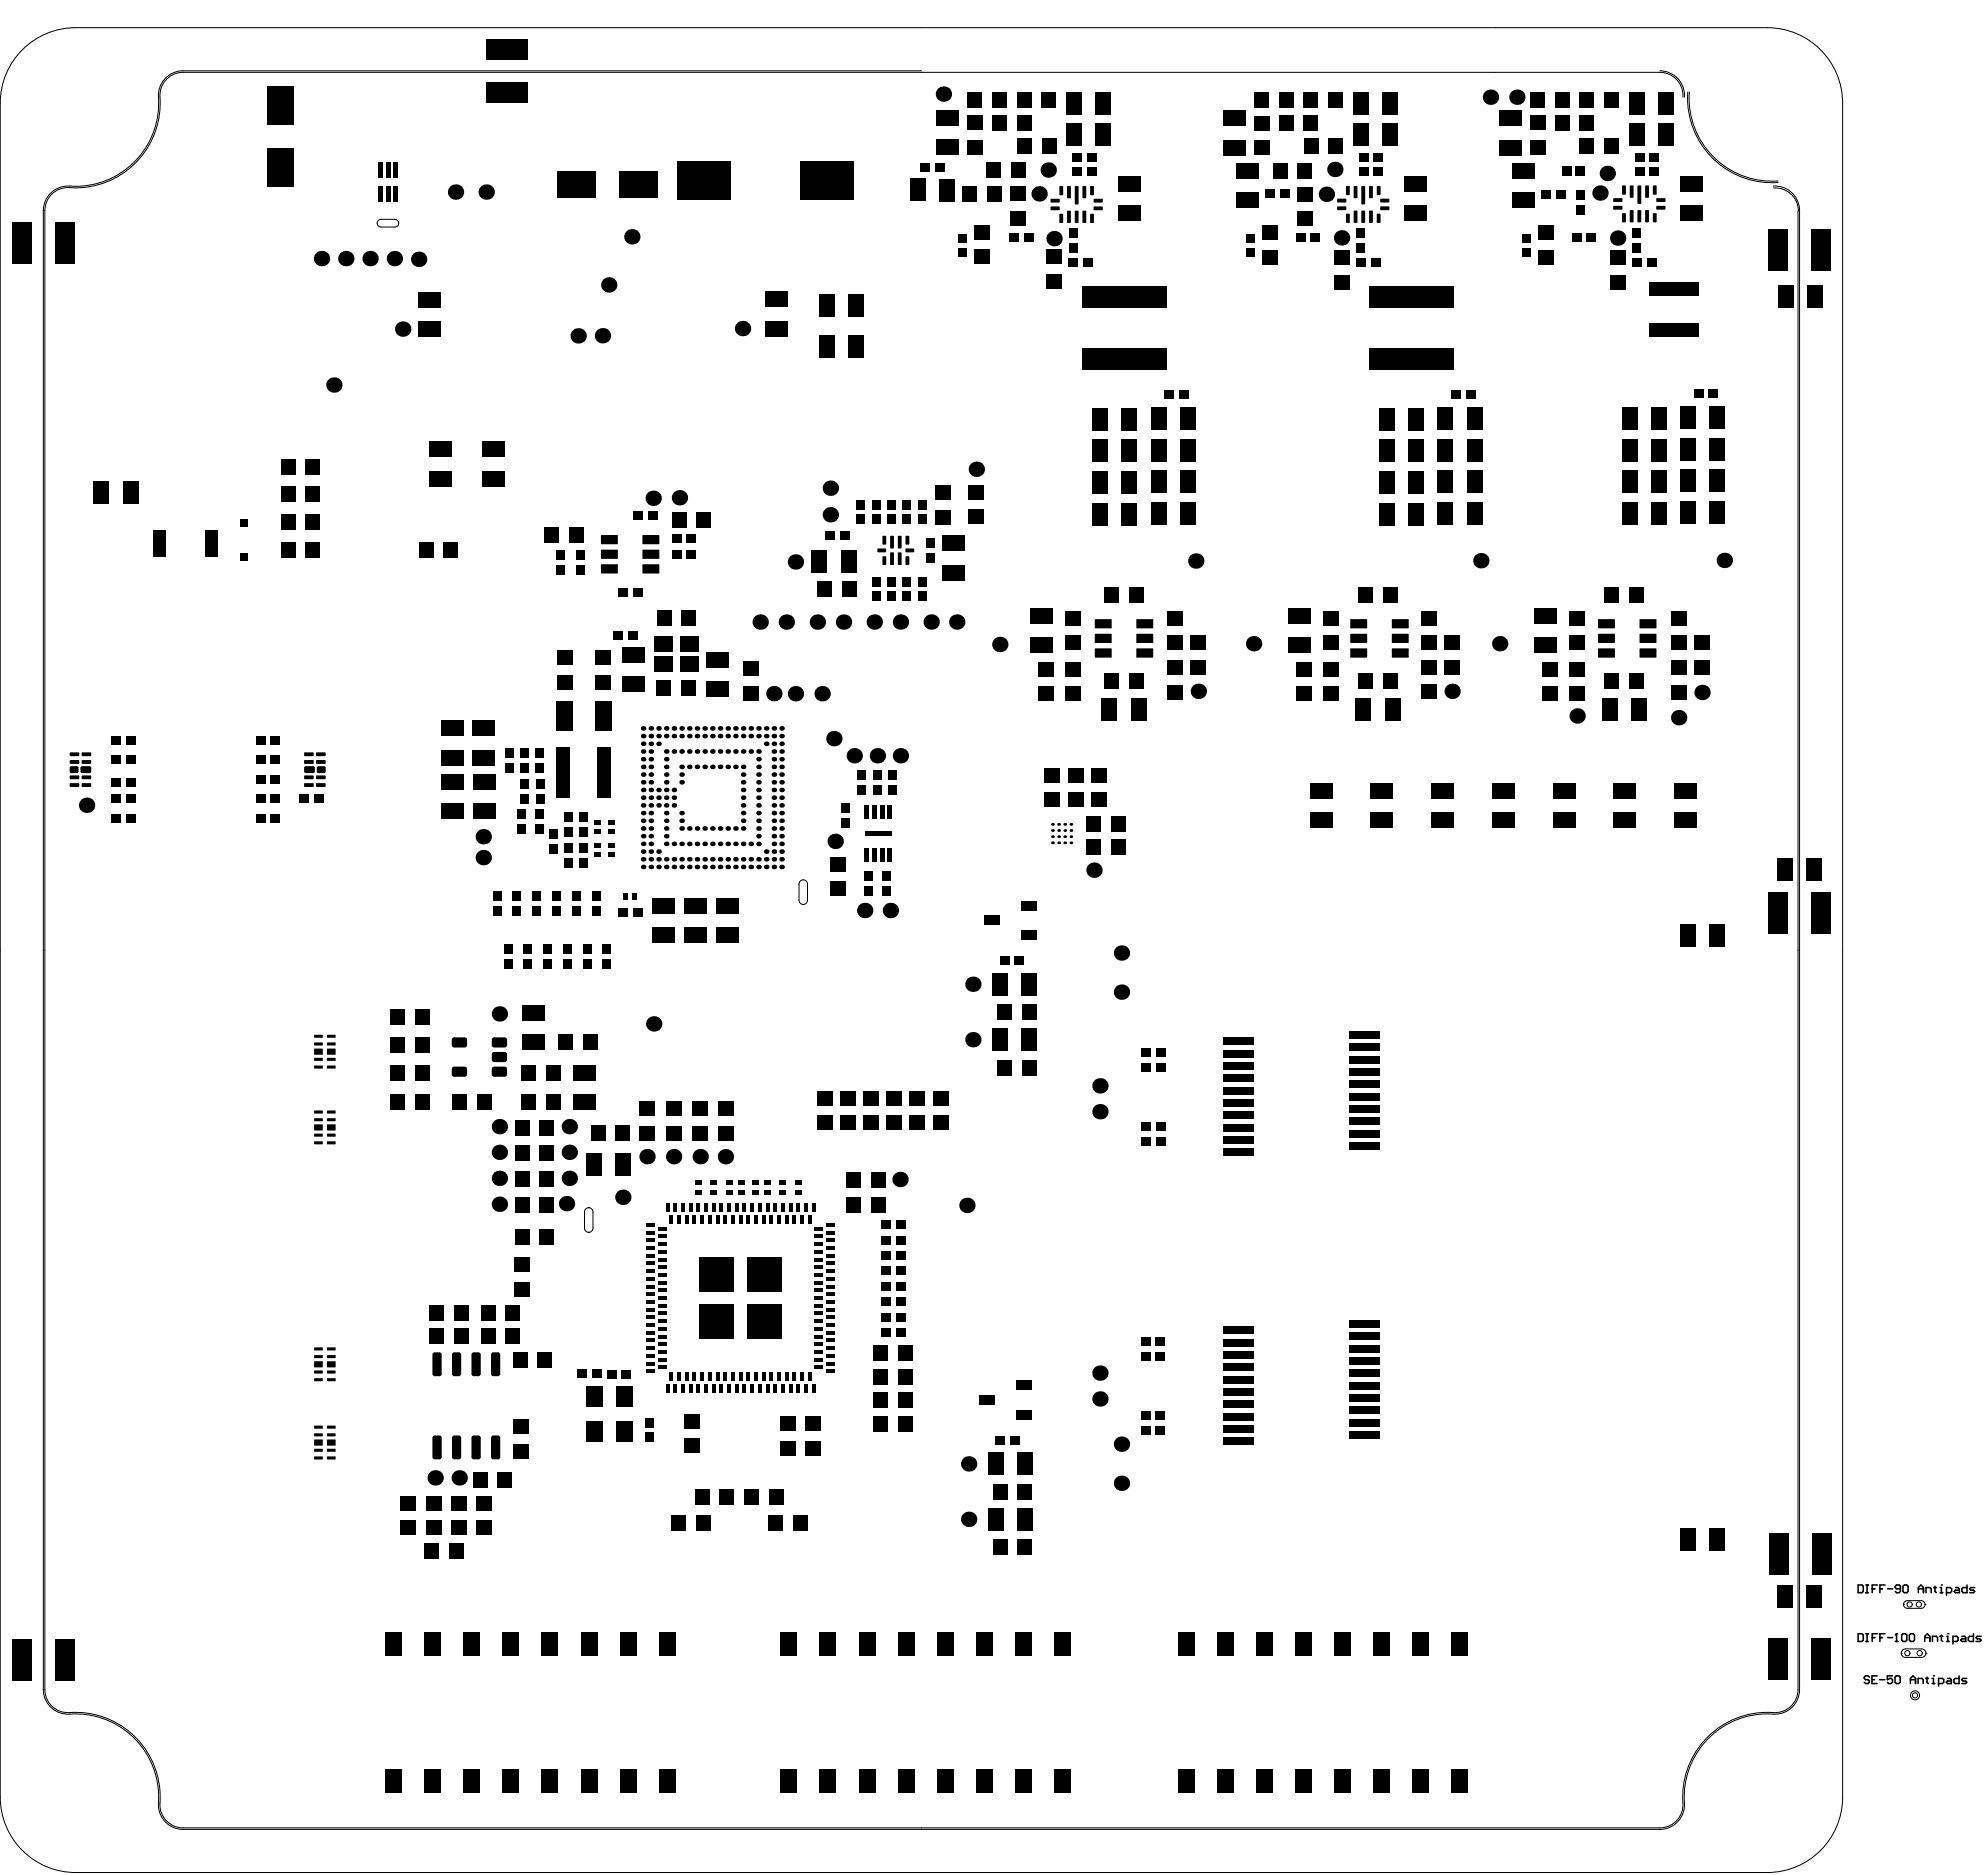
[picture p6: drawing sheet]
<svg xmlns="http://www.w3.org/2000/svg" width="215mm" height="203mm" viewBox="0 0 215 203" stroke-linecap="round" stroke-linejoin="round" font-family="sans-serif">
<g fill="none" stroke="#000" stroke-width=".11">
<path d="M2.4 5.4a8.1 8.1 0 0 1 5.8-2.4h183.1a8.2 8.2 0 0 1 8.1 8.2v183.2a8.2 8.2 0 0 1-8.1 8.2h-183.1a8.2 8.2 0 0 1-8.2-8.2v-183.2a8.1 8.1 0 0 1 2.4-5.8zM99.7 7.7h-79.9a2.66 2.66 0 0 0-2.7 2.8 9 9 0 0 1-9.7 9.6 2.66 2.66 0 0 0-2.7 2.7v160a2.66 2.66 0 0 0 2.8 2.6 9 9 0 0 1 9.6 9.8 2.66 2.66 0 0 0 2.7 2.7h159.9a2.66 2.66 0 0 0 2.6-2.8 9 9 0 0 1 9.8-9.7 2.66 2.66 0 0 0 2.7-2.6v-160a2.66 2.66 0 0 0-2.9-2.7M179.7 7.7a2.66 2.66 0 0 1 2.6 2.8M182.1 10.5a2.5 2.5 0 0 0-2.4-2.7h-159.9a2.5 2.5 0 0 0-2.5 2.7 9.2 9.2 0 0 1-9.9 9.8 2.5 2.5 0 0 0-2.5 2.5v160a2.5 2.5 0 0 0 2.6 2.5 9.2 9.2 0 0 1 9.8 9.9 2.5 2.5 0 0 0 2.5 2.5h159.9a2.5 2.5 0 0 0 2.4-2.6 9.2 9.2 0 0 1 10-9.8 2.5 2.5 0 0 0 2.5-2.5v-160M182.7 10a9.2 9.2 0 0 0 9.8 9.7M182.8 10a9 9 0 0 0 9.6 9.6M41 23.8l1.7-.1a.42 .42 0 0 1 .5 .4 .42 .42 0 0 1-.5 .5h-1.5a.42 .42 0 0 1-.4-.3 .42 .42 0 0 1 .2-.5zM192 20.3a2.5 2.5 0 0 1 2.6 2.5M86.7 95.2a.46 .46 0 0 1 .7 .4v1.8a.46 .46 0 0 1-.5 .5 .46 .46 0 0 1-.4-.5v-1.8v-.2zM63.7 130.7h.1M63.7 133.3h.1M63.7 130.7h-.2l-.2 .2v.2v1.8v.2l.2 .2h.2"/>
<path d="M63.7 130.7h.3l.1 .2 .1 .2v1.8l-.1 .2-.1 .2h-.3M205.8 178.8h.1M205.8 178.8v-.2l.2-.1 .2-.1h1.8l.2 .1 .2 .1v.2M205.8 178.8v.3l.2 .1 .2 .1h1.8l.2-.1 .2-.1v-.3M206 173.6l.2 .3 .2 .1h1.5l.2-.1 .3-.3M206 173.6l.2-.4h.2h1.5h.2l.3 .4M206 173.6h.1M208.4 173.6h.1M208.4 178.8h.1"/>
<circle cx="206.4" cy="178.8" r=".28"/>
<circle cx="206.7" cy="173.6" r=".28"/>
<circle cx="207.7" cy="173.6" r=".28"/>
<circle cx="207.8" cy="178.8" r=".28"/>
<circle cx="207.3" cy="183.4" r=".49"/>
<circle cx="207.3" cy="183.4" r=".28"/>
</g>
<g fill="none" stroke="#000" stroke-width=".17">
<path d="M201.1 171.5h.4l.2 .1v.6l-.2 .1h-.4zM201.1 176.7h.4l.2 .2v.5l-.2 .2h-.4zM201.9 177.6h.3M201.9 176.7h.3M201.9 172.3h.3M201.9 171.5h.3M202.1 171.5v.8M202.1 176.7v.9M202.6 177.2h.3M202.6 171.9h.3M203.2 171.5h-.6v.8M203.2 176.7h-.6v.9"/>
<path d="M203.5 177.2h.2M203.5 171.9h.2M204 176.7h-.5v.9M204 171.5h-.5v.8M204.3 177.2h.6M204.3 171.9h.6M205.1 177.6h.3M205.3 176.7h.1M205.3 176.7v.9M205.3 176.7l-.2 .2M205.7 171.9h-.4l-.2-.1v-.2l.2-.1h.2l.2 .1v.6l-.2 .1h-.2l-.2-.1M206 176.7h.2l.2 .2v.5l-.2 .2h-.2l-.2-.2v-.5z"/>
<path d="M206.1 171.5h.3l.1 .1v.6l-.1 .1h-.3l-.1-.1v-.6zM206.8 176.7h.3l.1 .2v.5l-.1 .2h-.3l-.1-.2v-.5zM207.6 171.9h.6M207.6 172.3v-.5l.3-.3 .3 .3v.5M208.3 177.2h.6M208.3 177.6v-.6l.3-.3 .3 .3v.6M208.5 172.3v-.5h.4l.1 .1v.4M209.2 177.6v-.6h.4l.1 .2v.4M209.3 171.8h.3M209.4 171.6v.6l.2 .1M210 177h.3M210 171.8h.1v.5"/>
<path d="M210 172.3h.3M210.1 171.5h.1M210.1 176.9v.5l.2 .2M210.7 177.6h.3M210.7 177h.1v.6M210.7 172.3h.4l.1-.1v-.3l-.1-.1h-.4v.8M210.8 176.7h.1M211.4 177.6h.4l.1-.2v-.2l-.1-.2h-.4v.9M211.6 171.8h.3l.2 .1v.4h-.5l-.1-.1 .1-.2h.5M212.3 177h.3l.2 .2v.4h-.5l-.1-.2 .1-.1h.5M212.9 171.5v.8h-.4l-.2-.1v-.3l.2-.1h.4M213.6 176.7v.9h-.4l-.2-.2v-.2l.2-.2h.4"/>
<path d="M213.7 171.8h-.4l-.1 .1 .1 .1h.3l.1 .2-.1 .1h-.4M214.4 177h-.4l-.1 .2 .1 .1h.3l.1 .1-.1 .2h-.4M202.3 181.4l-.1-.1h-.3l-.1 .1v.2l.1 .1h.3l.1 .2v.1l-.1 .1h-.3l-.1-.1M202.6 181.7h.3M203.2 181.3h-.6v.8h.6M203.4 181.7h.6M204.8 181.3h-.5v.4l.2-.1h.2l.1 .1v.3l-.1 .1h-.3l-.1-.1M205.2 181.3h.3l.2 .1v.6l-.2 .1h-.3l-.1-.1v-.6zM206.8 181.7h.5M206.8 182.1v-.5l.2-.3 .3 .3v.5M207.6 182.1v-.5h.4l.2 .1v.4M208.4 181.6h.3"/>
<path d="M208.6 181.4v.6l.1 .1M209.1 182.1h.3M209.1 181.6h.2v.5M209.3 181.3h.1M209.8 182.1h.4l.2-.1v-.3l-.2-.1h-.4v.8M210.8 181.6h.3l.1 .1v.4h-.4l-.1-.1 .1-.1h.4M212 181.3v.8h-.4l-.1-.1v-.3l.1-.1h.4M212.9 181.6h-.4l-.2 .1 .2 .2h.2l.2 .1-.2 .1h-.4"/>
</g>
<g fill="#000">
<path d="M29 9.3h2.8v4.2h-2.8z" fill-rule="evenodd"/>
<path d="M29 16h2.8v4.2h-2.8z" fill-rule="evenodd"/>
<path d="M40.9 17.5h.5v1.7h-.5z" fill-rule="evenodd"/>
<path d="M41.8 17.5h.5v1.7h-.5z" fill-rule="evenodd"/>
<path d="M42.6 17.5h.5v1.7h-.5z" fill-rule="evenodd"/>
<path d="M52.6 8.9h4.5v2.2h-4.5z" fill-rule="evenodd"/>
<path d="M52.6 4.2h4.5v2.2h-4.5z" fill-rule="evenodd"/>
<path d="M99.6 17.6h1v1h-1z" fill-rule="evenodd"/>
<path d="M98.5 19.3h1.6v2.5h-1.6z" fill-rule="evenodd"/>
<path d="M101.2 17.6h1v1h-1z" fill-rule="evenodd"/>
<path d="M101.6 19.3h1.7v2.5h-1.7z" fill-rule="evenodd"/>
<path d="M101.4 11.9h2.4v1.7h-2.4z" fill-rule="evenodd"/>
<path d="M101.4 15.1h2.4v1.7h-2.4z" fill-rule="evenodd"/>
<path d="M104.7 12.5h1.7v1.6h-1.7z" fill-rule="evenodd"/>
<path d="M104.7 15.1h1.7v1.6h-1.7z" fill-rule="evenodd"/>
<path d="M104.7 9.9h1.6v1.7h-1.6z" fill-rule="evenodd"/>
<path d="M106.8 17.6h1.6v1.7h-1.6z" fill-rule="evenodd"/>
<path d="M107.4 12.4h1.6v1.7h-1.6z" fill-rule="evenodd"/>
<path d="M107.4 9.9h1.6v1.7h-1.6z" fill-rule="evenodd"/>
<path d="M109.4 17.6h1.6v1.7h-1.6z" fill-rule="evenodd"/>
<path d="M110.1 12.4h1.5v1.7h-1.5z" fill-rule="evenodd"/>
<path d="M110.1 15h1.6v1.6h-1.6z" fill-rule="evenodd"/>
<path d="M110.1 9.9h1.5v1.7h-1.5z" fill-rule="evenodd"/>
<path d="M112.8 15h1.6v1.6h-1.6z" fill-rule="evenodd"/>
<path d="M112.7 9.9h1.6v1.7h-1.6z" fill-rule="evenodd"/>
<path d="M116.1 18.1h1v.9h-1z" fill-rule="evenodd"/>
<path d="M115.4 13.3h1.7v2.4h-1.7z" fill-rule="evenodd"/>
<path d="M115.4 10h1.7v2.4h-1.7z" fill-rule="evenodd"/>
<path d="M116.1 16.5h1v1h-1z" fill-rule="evenodd"/>
<path d="M117.7 18.1h1v.9h-1z" fill-rule="evenodd"/>
<path d="M117.7 16.5h1v1h-1z" fill-rule="evenodd"/>
<path d="M118.6 13.3h1.7v2.4h-1.7z" fill-rule="evenodd"/>
<path d="M118.6 10h1.7v2.4h-1.7z" fill-rule="evenodd"/>
<path d="M133.8 17.6h2.4v1.7h-2.4z" fill-rule="evenodd"/>
<path d="M132.4 15.1h2.4v1.7h-2.4z" fill-rule="evenodd"/>
<path d="M132.4 12h2.4v1.6h-2.4z" fill-rule="evenodd"/>
<path d="M135.7 15.2h1.7v1.6h-1.7z" fill-rule="evenodd"/>
<path d="M135.7 12.5h1.7v1.6h-1.7z" fill-rule="evenodd"/>
<path d="M135.8 9.9h1.6v1.7h-1.6z" fill-rule="evenodd"/>
<path d="M138.4 12.4h1.6v1.7h-1.6z" fill-rule="evenodd"/>
<path d="M137.8 17.7h1.6v1.7h-1.6z" fill-rule="evenodd"/>
<path d="M138.4 9.9h1.6v1.7h-1.6z" fill-rule="evenodd"/>
<path d="M141.1 12.4h1.6v1.7h-1.6z" fill-rule="evenodd"/>
<path d="M141.1 15h1.6v1.7h-1.6z" fill-rule="evenodd"/>
<path d="M140.4 17.7h1.6v1.7h-1.6z" fill-rule="evenodd"/>
<path d="M141.1 9.9h1.6v1.7h-1.6z" fill-rule="evenodd"/>
<path d="M143.8 15h1.6v1.7h-1.6z" fill-rule="evenodd"/>
<path d="M143.7 9.9h1.6v1.7h-1.6z" fill-rule="evenodd"/>
<path d="M147.1 18.1h1v1h-1z" fill-rule="evenodd"/>
<path d="M146.4 13.3h1.7v2.4h-1.7z" fill-rule="evenodd"/>
<path d="M146.4 10h1.7v2.4h-1.7z" fill-rule="evenodd"/>
<path d="M147.1 16.5h1v1h-1z" fill-rule="evenodd"/>
<path d="M148.7 18.1h1v1h-1z" fill-rule="evenodd"/>
<path d="M148.7 16.5h1v1h-1z" fill-rule="evenodd"/>
<path d="M149.6 13.3h1.7v2.5h-1.7z" fill-rule="evenodd"/>
<path d="M149.6 10h1.7v2.4h-1.7z" fill-rule="evenodd"/>
<path d="M163.7 17.7h2.4v1.6h-2.4z" fill-rule="evenodd"/>
<path d="M162.2 15.1h2.4v1.7h-2.4z" fill-rule="evenodd"/>
<path d="M162.2 12h2.4v1.6h-2.4z" fill-rule="evenodd"/>
<path d="M165.6 9.9h1.6v1.7h-1.6z" fill-rule="evenodd"/>
<path d="M165.6 12.5h1.7v1.6h-1.7z" fill-rule="evenodd"/>
<path d="M165.6 15.2h1.7v1.6h-1.7z" fill-rule="evenodd"/>
<path d="M168.3 9.9h1.6v1.7h-1.6z" fill-rule="evenodd"/>
<path d="M168.3 12.5h1.6v1.6h-1.6z" fill-rule="evenodd"/>
<path d="M169.1 18h1v1h-1z" fill-rule="evenodd"/>
<path d="M170.9 15h1.6v1.6h-1.6z" fill-rule="evenodd"/>
<path d="M170.6 18h1v1h-1z" fill-rule="evenodd"/>
<path d="M171 9.9h1.5v1.7h-1.5z" fill-rule="evenodd"/>
<path d="M171 12.5h1.5v1.6h-1.5z" fill-rule="evenodd"/>
<path d="M173.6 15h1.6v1.6h-1.6z" fill-rule="evenodd"/>
<path d="M173.6 9.9h1.6v1.7h-1.6z" fill-rule="evenodd"/>
<path d="M177 18.1h1v1h-1z" fill-rule="evenodd"/>
<path d="M176.3 13.3h1.7v2.5h-1.7z" fill-rule="evenodd"/>
<path d="M176.3 10h1.7v2.4h-1.7z" fill-rule="evenodd"/>
<path d="M177 16.5h1v1h-1z" fill-rule="evenodd"/>
<path d="M178.6 18.1h1v1h-1z" fill-rule="evenodd"/>
<path d="M178.6 16.5h1v1h-1z" fill-rule="evenodd"/>
<path d="M179.5 10h1.6v2.4h-1.6z" fill-rule="evenodd"/>
<path d="M179.5 13.3h1.6v2.5h-1.6z" fill-rule="evenodd"/>
<path d="M1.3 24h2.1v4.5h-2.1z" fill-rule="evenodd"/>
<path d="M5.9 24h2.2v4.5h-2.2z" fill-rule="evenodd"/>
<path d="M40.9 20.2h.5v1.6h-.5z" fill-rule="evenodd"/>
<path d="M41.8 20.2h.5v1.7h-.5z" fill-rule="evenodd"/>
<path d="M42.6 20.2h.5v1.7h-.5z" fill-rule="evenodd"/>
<path d="M45.3 31.6h2.4v1.7h-2.4z" fill-rule="evenodd"/>
<path d="M45.3 34.8h2.4v1.6h-2.4z" fill-rule="evenodd"/>
<path d="M60.3 18.6h4.2v2.8h-4.2z" fill-rule="evenodd"/>
<path d="M67 18.6h4.1v2.8h-4.1z" fill-rule="evenodd"/>
<path d="M73.3 17.4h5.8v4.2h-5.8z" fill-rule="evenodd"/>
<path d="M82.9 31.5h2.4v1.7h-2.4z" fill-rule="evenodd"/>
<path d="M82.9 34.7h2.4v1.7h-2.4z" fill-rule="evenodd"/>
<path d="M86.6 17.4h5.8v4.2h-5.8z" fill-rule="evenodd"/>
<path d="M88.6 31.9h1.7v2.4h-1.7z" fill-rule="evenodd"/>
<path d="M88.6 36.3h1.7v2.4h-1.7z" fill-rule="evenodd"/>
<path d="M91.8 31.9h1.7v2.4h-1.7z" fill-rule="evenodd"/>
<path d="M91.8 36.3h1.7v2.4h-1.7z" fill-rule="evenodd"/>
<path d="M103.8 26.8h.9v.9h-.9z" fill-rule="evenodd"/>
<path d="M103.8 25.3h.9v.9h-.9z" fill-rule="evenodd"/>
<path d="M104.2 20.1h1.6v1.7h-1.6z" fill-rule="evenodd"/>
<path d="M105.5 24.3h1.6v1.6h-1.6z" fill-rule="evenodd"/>
<path d="M105.5 27h1.6v1.6h-1.6z" fill-rule="evenodd"/>
<path d="M106.8 20.1h1.6v1.7h-1.6z" fill-rule="evenodd"/>
<path d="M109.2 25.2h1.1v1h-1.1z" fill-rule="evenodd"/>
<path d="M109.4 20.2h1.7v1.6h-1.7z" fill-rule="evenodd"/>
<path d="M109.4 22.8h1.7v1.6h-1.7z" fill-rule="evenodd"/>
<path d="M110.8 25.2h1.1v1h-1.1z" fill-rule="evenodd"/>
<path d="M113.3 29.7h1.6v1.6h-1.6z" fill-rule="evenodd"/>
<path d="M113.3 27h1.6v1.6h-1.6z" fill-rule="evenodd"/>
<path d="M113.8 22.3h.8l.1 .1v.2l-.1 .1h-.8l-.1-.1v-.2z" fill-rule="evenodd"/>
<path d="M113.8 21.5h.8l.1 .1v.2l-.1 .1h-.8l-.1-.1v-.2z" fill-rule="evenodd"/>
<path d="M114.8 23.1h.2l.1 .1v.8l-.1 .1h-.2l-.1-.1v-.8z" fill-rule="evenodd"/>
<path d="M114.8 20.1h.2l.1 .1v.8l-.1 .1h-.2l-.1-.1v-.8z" fill-rule="evenodd"/>
<path d="M115.7 24.7h.9v1h-.9z" fill-rule="evenodd"/>
<path d="M115.7 26.3h.9v1h-.9z" fill-rule="evenodd"/>
<path d="M115.6 20.1h.2l.1 .1v1.2l-.1 .1h-.2l-.1-.1v-1.2z" fill-rule="evenodd"/>
<path d="M115.6 22.8h.2l.1 .1v1.1l-.1 .1h-.2l-.1-.1v-1.1z" fill-rule="evenodd"/>
<path d="M115.6 27.9h1.1v.9h-1.1z" fill-rule="evenodd"/>
<path d="M116.4 20.1h.2l.1 .1v1.8l-.1 .1h-.2l-.1-.1v-1.8z" fill-rule="evenodd"/>
<path d="M116.4 22.8h.2l.1 .1v1.1l-.1 .1h-.2l-.1-.1v-1.1z" fill-rule="evenodd"/>
<path d="M117.1 37.6h9.1v2.4h-9.1z" fill-rule="evenodd"/>
<path d="M117.1 30.9h9.1v2.4h-9.1z" fill-rule="evenodd"/>
<path d="M117.3 22.8h.2l.1 .1v1.1l-.1 .1h-.2l-.1-.1v-1.1z" fill-rule="evenodd"/>
<path d="M117.3 20.1h.2l.1 .1v1.2l-.1 .1h-.2l-.1-.1v-1.2z" fill-rule="evenodd"/>
<path d="M117.2 27.9h1.1v.9h-1.1z" fill-rule="evenodd"/>
<path d="M118.1 20.1h.2l.1 .1v.8l-.1 .1h-.2l-.1-.1v-.8z" fill-rule="evenodd"/>
<path d="M118.1 23.1h.2l.1 .1v.8l-.1 .1h-.2l-.1-.1v-.8z" fill-rule="evenodd"/>
<path d="M118.5 21.5h.8l.1 .1v.2l-.1 .1h-.8l-.1-.1v-.2z" fill-rule="evenodd"/>
<path d="M118.5 22.3h.8l.1 .1v.2l-.1 .1h-.8l-.1-.1v-.2z" fill-rule="evenodd"/>
<path d="M121 19.1h2.4v1.6h-2.4z" fill-rule="evenodd"/>
<path d="M121 22.2h2.4v1.7h-2.4z" fill-rule="evenodd"/>
<path d="M133.8 20.8h2.4v1.7h-2.4z" fill-rule="evenodd"/>
<path d="M134.9 25.4h.9v.9h-.9z" fill-rule="evenodd"/>
<path d="M134.9 26.9h.9v.9h-.9z" fill-rule="evenodd"/>
<path d="M136.6 27.1h1.7v1.5h-1.7z" fill-rule="evenodd"/>
<path d="M136.6 24.4h1.7v1.6h-1.7z" fill-rule="evenodd"/>
<path d="M137 20.5h1v1h-1z" fill-rule="evenodd"/>
<path d="M138.6 20.5h1v1h-1z" fill-rule="evenodd"/>
<path d="M140.2 25.2h1.1v1h-1.1z" fill-rule="evenodd"/>
<path d="M140.4 22.9h1.7v1.6h-1.7z" fill-rule="evenodd"/>
<path d="M140.4 20.2h1.7v1.6h-1.7z" fill-rule="evenodd"/>
<path d="M141.8 25.2h1.1v1h-1.1z" fill-rule="evenodd"/>
<path d="M144.4 29.7h1.6v1.6h-1.6z" fill-rule="evenodd"/>
<path d="M144.4 27.1h1.6v1.5h-1.6z" fill-rule="evenodd"/>
<path d="M144.8 22.3h.8l.1 .1v.2l-.1 .1h-.8l-.1-.1v-.2z" fill-rule="evenodd"/>
<path d="M144.8 21.5h.8l.1 .1v.2l-.1 .1h-.8l-.1-.1v-.2z" fill-rule="evenodd"/>
<path d="M145.8 23.1h.2l.1 .1v.8l-.1 .1h-.2l-.1-.1v-.8z" fill-rule="evenodd"/>
<path d="M145.8 20.1h.2l.1 .1v.8l-.1 .1h-.2l-.1-.1v-.8z" fill-rule="evenodd"/>
<path d="M146.8 24.7h.9v1.1h-.9z" fill-rule="evenodd"/>
<path d="M146.8 26.3h.9v1.1h-.9z" fill-rule="evenodd"/>
<path d="M146.6 20.1h.2l.1 .1v1.1l-.1 .1h-.2l-.1-.1v-1.1z" fill-rule="evenodd"/>
<path d="M146.6 22.8h.2l.1 .1v1.1l-.1 .1h-.2l-.1-.1v-1.1z" fill-rule="evenodd"/>
<path d="M147.4 20.1h.3l.1 .1v1.8l-.1 .1h-.3l-.1-.1v-1.8z" fill-rule="evenodd"/>
<path d="M147.4 22.8h.3l.1 .1v1.1l-.1 .1h-.3l-.1-.1v-1.1z" fill-rule="evenodd"/>
<path d="M146.8 27.9h1v1h-1z" fill-rule="evenodd"/>
<path d="M148.2 37.7h9.1v2.3h-9.1z" fill-rule="evenodd"/>
<path d="M148.2 30.9h9.1v2.4h-9.1z" fill-rule="evenodd"/>
<path d="M148.3 20.1h.2l.1 .1v1.1l-.1 .1h-.2l-.1-.1v-1.1z" fill-rule="evenodd"/>
<path d="M148.3 22.8h.2l.1 .1v1.1l-.1 .1h-.2l-.1-.1v-1.1z" fill-rule="evenodd"/>
<path d="M148.4 27.9h1v1h-1z" fill-rule="evenodd"/>
<path d="M149.1 23.1h.2l.1 .1v.8l-.1 .1h-.2l-.1-.1v-.8z" fill-rule="evenodd"/>
<path d="M149.1 20.1h.2l.1 .1v.8l-.1 .1h-.2l-.1-.1v-.8z" fill-rule="evenodd"/>
<path d="M149.5 22.3h.8l.1 .1v.2l-.1 .1h-.8l-.1-.1v-.2z" fill-rule="evenodd"/>
<path d="M149.5 21.5h.8l.1 .1v.2l-.1 .1h-.8l-.1-.1v-.2z" fill-rule="evenodd"/>
<path d="M152 22.3h2.4v1.6h-2.4z" fill-rule="evenodd"/>
<path d="M152 19.1h2.4v1.7h-2.4z" fill-rule="evenodd"/>
<path d="M163.7 20.8h2.4v1.7h-2.4z" fill-rule="evenodd"/>
<path d="M164.8 26.9h.9v.9h-.9z" fill-rule="evenodd"/>
<path d="M164.8 25.4h.9v.9h-.9z" fill-rule="evenodd"/>
<path d="M166.5 27.1h1.6v1.6h-1.6z" fill-rule="evenodd"/>
<path d="M166.5 24.4h1.6v1.6h-1.6z" fill-rule="evenodd"/>
<path d="M166.9 20.6h1v1h-1z" fill-rule="evenodd"/>
<path d="M168.5 20.6h1v1h-1z" fill-rule="evenodd"/>
<path d="M170.1 25.2h1.1v1h-1.1z" fill-rule="evenodd"/>
<path d="M170.6 22.2h.9v1h-.9z" fill-rule="evenodd"/>
<path d="M170.6 20.6h.9v1h-.9z" fill-rule="evenodd"/>
<path d="M171.7 25.2h1.1v1h-1.1z" fill-rule="evenodd"/>
<path d="M174.3 29.7h1.6v1.6h-1.6z" fill-rule="evenodd"/>
<path d="M174.3 27.1h1.6v1.5h-1.6z" fill-rule="evenodd"/>
<path d="M174.7 22.3h.8l.1 .1v.2l-.1 .1h-.8l-.1-.1v-.2z" fill-rule="evenodd"/>
<path d="M174.7 21.4h.8l.1 .1v.2l-.1 .2h-.8l-.1-.2v-.2z" fill-rule="evenodd"/>
<path d="M175.7 23.1h.2l.1 .1v.8l-.1 .1h-.2l-.1-.1v-.8z" fill-rule="evenodd"/>
<path d="M175.7 20.1h.2l.1 .1v.8l-.1 .1h-.2l-.1-.1v-.8z" fill-rule="evenodd"/>
<path d="M176.7 26.3h.9v1h-.9z" fill-rule="evenodd"/>
<path d="M176.7 24.7h.9v1h-.9z" fill-rule="evenodd"/>
<path d="M176.5 22.7h.2l.1 .1v1.2l-.1 .1h-.2l-.1-.1v-1.2z" fill-rule="evenodd"/>
<path d="M176.5 20.1h.2l.1 .1v1.1l-.1 .1h-.2l-.1-.1v-1.1z" fill-rule="evenodd"/>
<path d="M177.3 20.1h.2l.1 .1v1.8l-.1 .1h-.2l-.1-.1v-1.8z" fill-rule="evenodd"/>
<path d="M177.3 22.7h.2l.1 .1v1.2l-.1 .1h-.2l-.1-.1v-1.2z" fill-rule="evenodd"/>
<path d="M176.7 27.9h1v1h-1z" fill-rule="evenodd"/>
<path d="M178.2 22.7h.2l.1 .1v1.2l-.1 .1h-.2l-.1-.1v-1.2z" fill-rule="evenodd"/>
<path d="M178.2 20.1h.2l.1 .1v1.1l-.1 .1h-.2l-.1-.1v-1.1z" fill-rule="evenodd"/>
<path d="M178.3 27.9h1v1h-1z" fill-rule="evenodd"/>
<path d="M179 20.1h.2l.1 .1v.8l-.1 .1h-.2l-.1-.1v-.8z" fill-rule="evenodd"/>
<path d="M179 23.1h.2l.1 .1v.8l-.1 .1h-.2l-.1-.1v-.8z" fill-rule="evenodd"/>
<path d="M179.4 21.4h.8l.1 .1v.2l-.1 .2h-.8l-.1-.2v-.2z" fill-rule="evenodd"/>
<path d="M179.4 22.3h.8l.1 .1v.2l-.1 .1h-.8l-.1-.1v-.2z" fill-rule="evenodd"/>
<path d="M178.5 35h5.4v1.4h-5.4z" fill-rule="evenodd"/>
<path d="M178.5 30.5h5.4v1.4h-5.4z" fill-rule="evenodd"/>
<path d="M181.9 19.1h2.4v1.7h-2.4z" fill-rule="evenodd"/>
<path d="M181.9 22.3h2.4v1.6h-2.4z" fill-rule="evenodd"/>
<path d="M192.5 30.9h1.6v2.4h-1.6z" fill-rule="evenodd"/>
<path d="M191.4 24.8h2.1v4.5h-2.1z" fill-rule="evenodd"/>
<path d="M195.6 30.9h1.7v2.4h-1.7z" fill-rule="evenodd"/>
<path d="M196 24.8h2.2v4.5h-2.2z" fill-rule="evenodd"/>
<path d="M10.1 52.1h1.7v2.4h-1.7z" fill-rule="evenodd"/>
<path d="M13.3 52.1h1.7v2.4h-1.7z" fill-rule="evenodd"/>
<path d="M16.6 57.4h1.3v2.9h-1.3z" fill-rule="evenodd"/>
<path d="M22.2 57.4h1.4v2.9h-1.4z" fill-rule="evenodd"/>
<path d="M26 56.2h.8v.8h-.8z" fill-rule="evenodd"/>
<path d="M30.4 52.6h1.6v1.7h-1.6z" fill-rule="evenodd"/>
<path d="M30.4 55.6h1.6v1.7h-1.6z" fill-rule="evenodd"/>
<path d="M30.4 49.6h1.6v1.7h-1.6z" fill-rule="evenodd"/>
<path d="M33.1 52.6h1.6v1.7h-1.6z" fill-rule="evenodd"/>
<path d="M33.1 49.6h1.6v1.7h-1.6z" fill-rule="evenodd"/>
<path d="M33.1 55.6h1.6v1.7h-1.6z" fill-rule="evenodd"/>
<path d="M46.4 51h2.5v1.6h-2.5z" fill-rule="evenodd"/>
<path d="M46.4 47.8h2.5v1.7h-2.5z" fill-rule="evenodd"/>
<path d="M52.2 47.8h2.4v1.7h-2.4z" fill-rule="evenodd"/>
<path d="M52.2 51h2.4v1.6h-2.4z" fill-rule="evenodd"/>
<path d="M58.9 57h1.6v1.7h-1.6z" fill-rule="evenodd"/>
<path d="M61.6 57h1.6v1.7h-1.6z" fill-rule="evenodd"/>
<path d="M62.3 59.6h1v1h-1z" fill-rule="evenodd"/>
<path d="M65 59.5h.1h1.7h.1v.9l-.1 .1h-1.7l-.1-.1z" fill-rule="evenodd"/>
<path d="M65.1 57.9h1.7l.1 .1v.8l-.1 .1h-1.7l-.1-.1v-.8z" fill-rule="evenodd"/>
<path d="M68.6 55.3h1v1h-1z" fill-rule="evenodd"/>
<path d="M69.6 57.9h1.7l.1 .1v.8l-.1 .1h-1.7l-.1-.1v-.8z" fill-rule="evenodd"/>
<path d="M69.6 59.5h1.7h.1v.9l-.1 .1h-1.7l-.1-.1v-.9z" fill-rule="evenodd"/>
<path d="M70.1 55.3h1.1v1h-1.1z" fill-rule="evenodd"/>
<path d="M72.7 59.5h1v.9h-1z" fill-rule="evenodd"/>
<path d="M72.7 55.4h1.6v1.6h-1.6z" fill-rule="evenodd"/>
<path d="M72.7 57.8h1v1h-1z" fill-rule="evenodd"/>
<path d="M74.3 59.5h1v.9h-1z" fill-rule="evenodd"/>
<path d="M74.3 57.8h1v1h-1z" fill-rule="evenodd"/>
<path d="M75.4 55.4h1.6v1.6h-1.6z" fill-rule="evenodd"/>
<path d="M89.4 57.4h1v1h-1z" fill-rule="evenodd"/>
<path d="M91 57.4h1v1h-1z" fill-rule="evenodd"/>
<path d="M92.7 54.1h.9v1h-.9z" fill-rule="evenodd"/>
<path d="M92.7 55.7h.9v1h-.9z" fill-rule="evenodd"/>
<path d="M94.4 54.1h.9v1h-.9z" fill-rule="evenodd"/>
<path d="M94.4 55.7h.9v1h-.9z" fill-rule="evenodd"/>
<path d="M95 59.4l.1-.1h.7l.1 .1v.3l-.1 .1h-.7l-.1-.1z" fill-rule="evenodd"/>
<path d="M95.6 58h.2l.1 .1v.7l-.1 .1h-.2l-.1-.1v-.7z" fill-rule="evenodd"/>
<path d="M96 54.1h1v1h-1z" fill-rule="evenodd"/>
<path d="M96 55.7h1v1h-1z" fill-rule="evenodd"/>
<path d="M96.4 58h.3l.1 .1v1.1l-.1 .1h-.3l-.1-.1v-1.1z" fill-rule="evenodd"/>
<path d="M97.3 58h.2l.1 .1v1.1l-.1 .1h-.2l-.1-.1v-1.1z" fill-rule="evenodd"/>
<path d="M98.1 59.3h.7l.2 .1v.3l-.2 .1h-.7l-.1-.1v-.3z" fill-rule="evenodd"/>
<path d="M98.1 58h.2l.1 .1v.7l-.1 .1h-.2l-.1-.1v-.7z" fill-rule="evenodd"/>
<path d="M97.7 55.7h.9v1h-.9z" fill-rule="evenodd"/>
<path d="M97.7 54.1h.9v1h-.9z" fill-rule="evenodd"/>
<path d="M99.4 55.7h.9v1h-.9z" fill-rule="evenodd"/>
<path d="M99.4 54.1h.9v1h-.9z" fill-rule="evenodd"/>
<path d="M100.2 58.2h.9v1.1h-.9z" fill-rule="evenodd"/>
<path d="M101.2 52.5h1.7v1.6h-1.7z" fill-rule="evenodd"/>
<path d="M101.2 55.2h1.7v1.6h-1.7z" fill-rule="evenodd"/>
<path d="M102 58h2.4v1.6h-2.4z" fill-rule="evenodd"/>
<path d="M104.8 52.5h1.7v1.6h-1.7z" fill-rule="evenodd"/>
<path d="M104.8 55.1h1.7v1.6h-1.7z" fill-rule="evenodd"/>
<path d="M118.3 44.2h1.6v2.4h-1.6z" fill-rule="evenodd"/>
<path d="M118.3 47.6h1.6v2.4h-1.6z" fill-rule="evenodd"/>
<path d="M118.3 51h1.6v2.4h-1.6z" fill-rule="evenodd"/>
<path d="M118.3 54.5h1.6v2.4h-1.6z" fill-rule="evenodd"/>
<path d="M121.4 44.2h1.7v2.4h-1.7z" fill-rule="evenodd"/>
<path d="M121.4 51h1.7v2.4h-1.7z" fill-rule="evenodd"/>
<path d="M121.4 47.6h1.7v2.4h-1.7z" fill-rule="evenodd"/>
<path d="M121.4 54.5h1.7v2.4h-1.7z" fill-rule="evenodd"/>
<path d="M126.1 42.2h1v1h-1z" fill-rule="evenodd"/>
<path d="M124.6 54.4h1.7v2.4h-1.7z" fill-rule="evenodd"/>
<path d="M124.6 47.5h1.7v2.4h-1.7z" fill-rule="evenodd"/>
<path d="M124.6 44.1h1.7v2.4h-1.7z" fill-rule="evenodd"/>
<path d="M124.6 50.9h1.7v2.4h-1.7z" fill-rule="evenodd"/>
<path d="M127.6 42.2h1.1v1h-1.1z" fill-rule="evenodd"/>
<path d="M127.8 44.1h1.6v2.4h-1.6z" fill-rule="evenodd"/>
<path d="M127.8 50.9h1.6v2.4h-1.6z" fill-rule="evenodd"/>
<path d="M127.8 47.5h1.6v2.4h-1.6z" fill-rule="evenodd"/>
<path d="M127.8 54.4h1.6v2.4h-1.6z" fill-rule="evenodd"/>
<path d="M149.3 44.2h1.6v2.4h-1.6z" fill-rule="evenodd"/>
<path d="M149.3 47.6h1.6v2.4h-1.6z" fill-rule="evenodd"/>
<path d="M149.3 51h1.6v2.4h-1.6z" fill-rule="evenodd"/>
<path d="M149.3 54.5h1.6v2.4h-1.6z" fill-rule="evenodd"/>
<path d="M152.4 54.5h1.7v2.4h-1.7z" fill-rule="evenodd"/>
<path d="M152.4 44.2h1.7v2.4h-1.7z" fill-rule="evenodd"/>
<path d="M152.4 47.6h1.7v2.4h-1.7z" fill-rule="evenodd"/>
<path d="M152.4 51h1.7v2.4h-1.7z" fill-rule="evenodd"/>
<path d="M157.1 42.2h1v1h-1z" fill-rule="evenodd"/>
<path d="M155.6 50.9h1.7v2.4h-1.7z" fill-rule="evenodd"/>
<path d="M155.6 47.5h1.7v2.4h-1.7z" fill-rule="evenodd"/>
<path d="M155.6 44.1h1.7v2.4h-1.7z" fill-rule="evenodd"/>
<path d="M155.6 54.4h1.7v2.4h-1.7z" fill-rule="evenodd"/>
<path d="M158.7 42.2h1v1h-1z" fill-rule="evenodd"/>
<path d="M158.8 44.1h1.6v2.4h-1.6z" fill-rule="evenodd"/>
<path d="M158.8 47.5h1.6v2.4h-1.6z" fill-rule="evenodd"/>
<path d="M158.8 50.9h1.6v2.4h-1.6z" fill-rule="evenodd"/>
<path d="M158.8 54.4h1.6v2.4h-1.6z" fill-rule="evenodd"/>
<path d="M175.5 44.1h1.7v2.4h-1.7z" fill-rule="evenodd"/>
<path d="M175.5 47.5h1.7v2.4h-1.7z" fill-rule="evenodd"/>
<path d="M175.5 50.9h1.7v2.4h-1.7z" fill-rule="evenodd"/>
<path d="M175.5 54.4h1.7v2.4h-1.7z" fill-rule="evenodd"/>
<path d="M178.7 50.9h1.7v2.4h-1.7z" fill-rule="evenodd"/>
<path d="M178.7 47.5h1.7v2.4h-1.7z" fill-rule="evenodd"/>
<path d="M178.7 44.1h1.7v2.4h-1.7z" fill-rule="evenodd"/>
<path d="M178.7 54.4h1.7v2.4h-1.7z" fill-rule="evenodd"/>
<path d="M183.3 42.1h1.1v1h-1.1z" fill-rule="evenodd"/>
<path d="M181.9 47.4h1.6v2.4h-1.6z" fill-rule="evenodd"/>
<path d="M181.9 54.3h1.6v2.4h-1.6z" fill-rule="evenodd"/>
<path d="M181.9 44h1.6v2.4h-1.6z" fill-rule="evenodd"/>
<path d="M181.9 50.8h1.6v2.4h-1.6z" fill-rule="evenodd"/>
<path d="M184.9 42.1h1.1v1h-1.1z" fill-rule="evenodd"/>
<path d="M185 44h1.7v2.4h-1.7z" fill-rule="evenodd"/>
<path d="M185 47.4h1.7v2.4h-1.7z" fill-rule="evenodd"/>
<path d="M185 50.8h1.7v2.4h-1.7z" fill-rule="evenodd"/>
<path d="M185 54.3h1.7v2.4h-1.7z" fill-rule="evenodd"/>
<path d="M26 59.8h.8v.9h-.8z" fill-rule="evenodd"/>
<path d="M27.7 79.6h1v.9h-1z" fill-rule="evenodd"/>
<path d="M29.3 79.6h1v.9h-1z" fill-rule="evenodd"/>
<path d="M30.4 58.6h1.6v1.7h-1.6z" fill-rule="evenodd"/>
<path d="M33.1 58.6h1.6v1.7h-1.6z" fill-rule="evenodd"/>
<path d="M45.4 58.6h1.5v1.7h-1.5z" fill-rule="evenodd"/>
<path d="M47.8 78h2.4v1.6h-2.4z" fill-rule="evenodd"/>
<path d="M48 58.6h1.6v1.7h-1.6z" fill-rule="evenodd"/>
<path d="M51.1 78h2.5v1.6h-2.5z" fill-rule="evenodd"/>
<path d="M60.2 75.9h1.8v3.1h-1.8z" fill-rule="evenodd"/>
<path d="M60.2 59.6h1v1h-1z" fill-rule="evenodd"/>
<path d="M60.2 61.2h1v1h-1z" fill-rule="evenodd"/>
<path d="M60.3 70.3h1.7v1.6h-1.7z" fill-rule="evenodd"/>
<path d="M60.3 73h1.7v1.6h-1.7z" fill-rule="evenodd"/>
<path d="M62.3 61.2h1v1h-1z" fill-rule="evenodd"/>
<path d="M64.4 75.9h1.8v3.1h-1.8z" fill-rule="evenodd"/>
<path d="M65 61.1l.1-.1h1.7l.1 .1v.9h-.1h-1.7h-.1z" fill-rule="evenodd"/>
<path d="M64.5 70.3h1.6v1.6h-1.6z" fill-rule="evenodd"/>
<path d="M64.5 73h1.6v1.6h-1.6z" fill-rule="evenodd"/>
<path d="M66.9 63.7h1v.9h-1z" fill-rule="evenodd"/>
<path d="M66.4 68.3h1v1h-1z" fill-rule="evenodd"/>
<path d="M68.5 63.7h1v.9h-1z" fill-rule="evenodd"/>
<path d="M68 68.3h1v1h-1z" fill-rule="evenodd"/>
<path d="M69.6 61h1.7l.1 .1v.9h-.1h-1.7h-.1v-.9z" fill-rule="evenodd"/>
<path d="M67.4 70h2.4v1.7h-2.4z" fill-rule="evenodd"/>
<path d="M67.4 73.2h2.4v1.7h-2.4z" fill-rule="evenodd"/>
<path d="M70.8 68.9h2v1.6h-2z" fill-rule="evenodd"/>
<path d="M70.8 71h2v1.7h-2z" fill-rule="evenodd"/>
<path d="M71.1 66h1.6v1.6h-1.6z" fill-rule="evenodd"/>
<path d="M71 73.6h1.6v1.7h-1.6z" fill-rule="evenodd"/>
<path d="M73.6 71h2v1.7h-2z" fill-rule="evenodd"/>
<path d="M73.6 68.9h2v1.6h-2z" fill-rule="evenodd"/>
<path d="M73.8 66h1.5v1.6h-1.5z" fill-rule="evenodd"/>
<path d="M73.7 73.6h1.6v1.7h-1.6z" fill-rule="evenodd"/>
<path d="M76.4 73.7h2.4v1.7h-2.4z" fill-rule="evenodd"/>
<path d="M76.4 70.5h2.4v1.7h-2.4z" fill-rule="evenodd"/>
<path d="M80.4 74.2h1.7v1.6h-1.7z" fill-rule="evenodd"/>
<path d="M80.4 71.6h1.7v1.6h-1.7z" fill-rule="evenodd"/>
<path d="M87.8 59.6h1.7v2.4h-1.7z" fill-rule="evenodd"/>
<path d="M88.5 62.9h1.5v1.6h-1.5z" fill-rule="evenodd"/>
<path d="M91 59.6h1.7v2.4h-1.7z" fill-rule="evenodd"/>
<path d="M91.1 62.9h1.6v1.6h-1.6z" fill-rule="evenodd"/>
<path d="M94.4 64h.9v1h-.9z" fill-rule="evenodd"/>
<path d="M94.4 62.4h.9v1h-.9z" fill-rule="evenodd"/>
<path d="M95.6 60.2h.2l.1 .1v.7l-.1 .1h-.2l-.1-.1v-.7z" fill-rule="evenodd"/>
<path d="M96.4 59.8h.3l.1 .1v1.1l-.1 .1h-.3l-.1-.1v-1.1z" fill-rule="evenodd"/>
<path d="M96 64h1v1h-1z" fill-rule="evenodd"/>
<path d="M96 62.4h1v1h-1z" fill-rule="evenodd"/>
<path d="M97.3 59.8h.2l.1 .1v1.1l-.1 .1h-.2l-.1-.1v-1.1z" fill-rule="evenodd"/>
<path d="M98.1 60.2h.2l.1 .1v.7l-.1 .1h-.2l-.1-.1v-.7z" fill-rule="evenodd"/>
<path d="M97.7 64h.9v1h-.9z" fill-rule="evenodd"/>
<path d="M97.7 62.4h.9v1h-.9z" fill-rule="evenodd"/>
<path d="M99.4 64h.9v1h-.9z" fill-rule="evenodd"/>
<path d="M99.4 62.4h.9v1h-.9z" fill-rule="evenodd"/>
<path d="M100.2 59.8h.9v1.1h-.9z" fill-rule="evenodd"/>
<path d="M102 61.1h2.4v1.7h-2.4z" fill-rule="evenodd"/>
<path d="M111.6 65.8h2.4v1.7h-2.4z" fill-rule="evenodd"/>
<path d="M111.6 69h2.4v1.6h-2.4z" fill-rule="evenodd"/>
<path d="M112.4 74.3h1.6v1.5h-1.6z" fill-rule="evenodd"/>
<path d="M112.4 71.6h1.6v1.6h-1.6z" fill-rule="evenodd"/>
<path d="M115.3 66.1h1.7v1.6h-1.7z" fill-rule="evenodd"/>
<path d="M115.3 68.8h1.7v1.5h-1.7z" fill-rule="evenodd"/>
<path d="M115.3 74.3h1.7v1.5h-1.7z" fill-rule="evenodd"/>
<path d="M115.3 71.6h1.7v1.6h-1.7z" fill-rule="evenodd"/>
<path d="M119.2 75.5h1.7v2.4h-1.7z" fill-rule="evenodd"/>
<path d="M118.5 68.6h.1h1.6h.1v.9l-.1 .1h-1.6l-.1-.1z" fill-rule="evenodd"/>
<path d="M118.6 67h1.6l.1 .1v.8l-.1 .1h-1.6l-.1-.1v-.8z" fill-rule="evenodd"/>
<path d="M118.5 70.2l.1-.1h1.6l.1 .1v.9h-.1h-1.6h-.1z" fill-rule="evenodd"/>
<path d="M119.5 72.9h1.6v1.7h-1.6z" fill-rule="evenodd"/>
<path d="M119.5 63.6h1.6v1.6h-1.6z" fill-rule="evenodd"/>
<path d="M122.4 75.5h1.7v2.4h-1.7z" fill-rule="evenodd"/>
<path d="M122.2 63.6h1.6v1.6h-1.6z" fill-rule="evenodd"/>
<path d="M122.2 72.9h1.6v1.7h-1.6z" fill-rule="evenodd"/>
<path d="M123.1 68.6h1.6h.1v.9l-.1 .1h-1.6l-.1-.1v-.9z" fill-rule="evenodd"/>
<path d="M123.1 67h1.6l.1 .1v.8l-.1 .1h-1.6l-.1-.1v-.8z" fill-rule="evenodd"/>
<path d="M123.1 70.1h1.6l.1 .1v.9h-.1h-1.6h-.1v-.9z" fill-rule="evenodd"/>
<path d="M126.3 71.4h1.7v1.6h-1.7z" fill-rule="evenodd"/>
<path d="M126.3 74.1h1.7v1.6h-1.7z" fill-rule="evenodd"/>
<path d="M126.3 68.8h1.7v1.5h-1.7z" fill-rule="evenodd"/>
<path d="M126.3 66.1h1.7v1.6h-1.7z" fill-rule="evenodd"/>
<path d="M128.9 68.8h1.6v1.5h-1.6z" fill-rule="evenodd"/>
<path d="M128.9 71.4h1.6v1.6h-1.6z" fill-rule="evenodd"/>
<path d="M139.5 65.8h2.4v1.7h-2.4z" fill-rule="evenodd"/>
<path d="M139.5 69h2.4v1.6h-2.4z" fill-rule="evenodd"/>
<path d="M140.3 74.3h1.6v1.5h-1.6z" fill-rule="evenodd"/>
<path d="M140.3 71.6h1.6v1.6h-1.6z" fill-rule="evenodd"/>
<path d="M143.2 66.1h1.7v1.6h-1.7z" fill-rule="evenodd"/>
<path d="M143.2 68.8h1.7v1.5h-1.7z" fill-rule="evenodd"/>
<path d="M143.2 74.3h1.7v1.5h-1.7z" fill-rule="evenodd"/>
<path d="M143.2 71.6h1.7v1.6h-1.7z" fill-rule="evenodd"/>
<path d="M146.7 75.5h1.7v2.4h-1.7z" fill-rule="evenodd"/>
<path d="M146.1 68.6h.1h1.7h.1v.9l-.1 .1h-1.7l-.1-.1z" fill-rule="evenodd"/>
<path d="M146.1 70.2l.1-.1h1.7l.1 .1v.9h-.1h-1.7h-.1z" fill-rule="evenodd"/>
<path d="M146.2 67h1.7l.1 .1v.8l-.1 .1h-1.7l-.1-.1v-.8z" fill-rule="evenodd"/>
<path d="M147 63.6h1.6v1.6h-1.6z" fill-rule="evenodd"/>
<path d="M147 72.9h1.6v1.7h-1.6z" fill-rule="evenodd"/>
<path d="M149.9 75.5h1.7v2.4h-1.7z" fill-rule="evenodd"/>
<path d="M149.7 63.6h1.6v1.6h-1.6z" fill-rule="evenodd"/>
<path d="M149.7 72.9h1.6v1.7h-1.6z" fill-rule="evenodd"/>
<path d="M150.6 68.6h.1h1.7h.1v.9l-.1 .1h-1.7l-.1-.1z" fill-rule="evenodd"/>
<path d="M150.7 67h1.7l.1 .1v.8l-.1 .1h-1.7l-.1-.1v-.8z" fill-rule="evenodd"/>
<path d="M150.6 70.2l.1-.1h1.7l.1 .1v.9h-.1h-1.7h-.1z" fill-rule="evenodd"/>
<path d="M153.8 74h1.7v1.6h-1.7z" fill-rule="evenodd"/>
<path d="M153.8 71.4h1.7v1.6h-1.7z" fill-rule="evenodd"/>
<path d="M153.8 68.8h1.7v1.5h-1.7z" fill-rule="evenodd"/>
<path d="M153.8 66.1h1.7v1.6h-1.7z" fill-rule="evenodd"/>
<path d="M156.3 68.7h1.7v1.6h-1.7z" fill-rule="evenodd"/>
<path d="M156.3 71.4h1.7v1.6h-1.7z" fill-rule="evenodd"/>
<path d="M166.1 65.8h2.4v1.7h-2.4z" fill-rule="evenodd"/>
<path d="M166.1 69h2.4v1.6h-2.4z" fill-rule="evenodd"/>
<path d="M166.9 74.3h1.7v1.5h-1.7z" fill-rule="evenodd"/>
<path d="M166.9 71.6h1.7v1.6h-1.7z" fill-rule="evenodd"/>
<path d="M169.9 66.1h1.6v1.6h-1.6z" fill-rule="evenodd"/>
<path d="M169.9 68.8h1.6v1.5h-1.6z" fill-rule="evenodd"/>
<path d="M169.9 74.3h1.6v1.5h-1.6z" fill-rule="evenodd"/>
<path d="M169.9 71.6h1.6v1.6h-1.6z" fill-rule="evenodd"/>
<path d="M173.4 75.5h1.6v2.4h-1.6z" fill-rule="evenodd"/>
<path d="M173 68.6h1.7h.1v.9l-.1 .1h-1.7v-.1v-.9z" fill-rule="evenodd"/>
<path d="M173 70.1h1.7l.1 .1v.9h-.1h-1.7v-.9z" fill-rule="evenodd"/>
<path d="M173 67h1.7l.1 .1v.8l-.1 .1h-1.7v-.1v-.8z" fill-rule="evenodd"/>
<path d="M173.6 63.6h1.6v1.6h-1.6z" fill-rule="evenodd"/>
<path d="M173.7 72.9h1.5v1.7h-1.5z" fill-rule="evenodd"/>
<path d="M176.5 75.5h1.7v2.4h-1.7z" fill-rule="evenodd"/>
<path d="M176.3 63.6h1.6v1.6h-1.6z" fill-rule="evenodd"/>
<path d="M176.3 72.9h1.6v1.7h-1.6z" fill-rule="evenodd"/>
<path d="M177.5 68.6h1.7h.1v.9l-.1 .1h-1.7v-.1v-.9z" fill-rule="evenodd"/>
<path d="M177.5 67h1.7l.1 .1v.8l-.1 .1h-1.7v-.1v-.8z" fill-rule="evenodd"/>
<path d="M177.5 70.1h1.7l.1 .1v.9h-.1h-1.7v-.9z" fill-rule="evenodd"/>
<path d="M180.9 74.1h1.6v1.6h-1.6z" fill-rule="evenodd"/>
<path d="M180.9 71.4h1.6v1.6h-1.6z" fill-rule="evenodd"/>
<path d="M180.9 68.8h1.6v1.5h-1.6z" fill-rule="evenodd"/>
<path d="M180.9 66.1h1.6v1.6h-1.6z" fill-rule="evenodd"/>
<path d="M183.4 68.8h1.6v1.5h-1.6z" fill-rule="evenodd"/>
<path d="M183.4 71.4h1.6v1.6h-1.6z" fill-rule="evenodd"/>
<path d="M7.7 82.9h.6l.2 .2v.4l-.2 .1h-.6l-.2-.1v-.4z" fill-rule="evenodd"/>
<path d="M7.6 84.7h.9l.1 .1v.2l-.1 .1h-.9l-.1-.1v-.2z" fill-rule="evenodd"/>
<path d="M7.6 83.9h.9l.1 .1v.2l-.1 .1h-.9l-.1-.1v-.2z" fill-rule="evenodd"/>
<path d="M7.6 82.2h.9l.1 .1v.2l-.1 .1h-.9l-.1-.1v-.2z" fill-rule="evenodd"/>
<path d="M7.6 81.4h.9l.1 .1v.2l-.1 .1h-.9l-.1-.1v-.2z" fill-rule="evenodd"/>
<path d="M8.9 82.9h.8l.2 .2v.4l-.2 .1h-.8l-.2-.1v-.4z" fill-rule="evenodd"/>
<path d="M8.9 81.4h.9l.1 .1v.2l-.1 .1h-.9l-.1-.1v-.2z" fill-rule="evenodd"/>
<path d="M8.9 83.9h.9l.1 .1v.2l-.1 .1h-.9l-.1-.1v-.2z" fill-rule="evenodd"/>
<path d="M8.9 84.7h.9l.1 .1v.2l-.1 .1h-.9l-.1-.1v-.2z" fill-rule="evenodd"/>
<path d="M8.9 82.2h.9l.1 .1v.2l-.1 .1h-.9l-.1-.1v-.2z" fill-rule="evenodd"/>
<path d="M12 84.1h1.1v1h-1.1z" fill-rule="evenodd"/>
<path d="M12 85.9h1.1v1h-1.1z" fill-rule="evenodd"/>
<path d="M12 88.1h1.1v.9h-1.1z" fill-rule="evenodd"/>
<path d="M12.1 79.6h1v.9h-1z" fill-rule="evenodd"/>
<path d="M12.1 81.7h1v1h-1z" fill-rule="evenodd"/>
<path d="M13.6 84.1h1.1v1h-1.1z" fill-rule="evenodd"/>
<path d="M13.6 85.9h1.1v1h-1.1z" fill-rule="evenodd"/>
<path d="M13.6 88.1h1.1v.9h-1.1z" fill-rule="evenodd"/>
<path d="M13.7 79.6h1v.9h-1z" fill-rule="evenodd"/>
<path d="M13.7 81.7h1v1h-1z" fill-rule="evenodd"/>
<path d="M27.7 88.1h1v.9h-1z" fill-rule="evenodd"/>
<path d="M27.7 85.9h1v1h-1z" fill-rule="evenodd"/>
<path d="M27.7 81.7h1v1h-1z" fill-rule="evenodd"/>
<path d="M27.7 83.8h1v1h-1z" fill-rule="evenodd"/>
<path d="M29.3 88.1h1v.9h-1z" fill-rule="evenodd"/>
<path d="M29.3 81.7h1v1h-1z" fill-rule="evenodd"/>
<path d="M29.3 83.8h1v1h-1z" fill-rule="evenodd"/>
<path d="M29.3 85.9h1v1h-1z" fill-rule="evenodd"/>
<path d="M32.4 85.9h1.1v1h-1.1z" fill-rule="evenodd"/>
<path d="M33 82.2h.8l.2 .1v.2l-.2 .1h-.8l-.1-.1v-.2z" fill-rule="evenodd"/>
<path d="M33 83.9h.8l.2 .1v.2l-.2 .1h-.8l-.1-.1v-.2z" fill-rule="evenodd"/>
<path d="M33 81.4h.8l.2 .1v.2l-.2 .1h-.8l-.1-.1v-.2z" fill-rule="evenodd"/>
<path d="M33 84.7h.8l.2 .1v.2l-.2 .1h-.8l-.1-.1v-.2z" fill-rule="evenodd"/>
<path d="M33.1 82.9h.8l.2 .2v.4l-.2 .1h-.8l-.2-.1v-.4z" fill-rule="evenodd"/>
<path d="M34 85.9h1.1v1h-1.1z" fill-rule="evenodd"/>
<path d="M34.5 82.9h.6l.1 .2v.4l-.1 .1h-.6l-.2-.1v-.4z" fill-rule="evenodd"/>
<path d="M34.3 81.4h.8l.1 .1v.2l-.1 .1h-.8l-.1-.1v-.2z" fill-rule="evenodd"/>
<path d="M34.3 82.2h.8l.1 .1v.2l-.1 .1h-.8l-.1-.1v-.2z" fill-rule="evenodd"/>
<path d="M34.3 83.9h.8l.1 .1v.2l-.1 .1h-.8l-.1-.1v-.2z" fill-rule="evenodd"/>
<path d="M34.3 84.7h.8l.1 .1v.2l-.1 .1h-.8l-.1-.1v-.2z" fill-rule="evenodd"/>
<path d="M47.8 81.1h2.4v1.7h-2.4z" fill-rule="evenodd"/>
<path d="M47.8 87h2.4v1.6h-2.4z" fill-rule="evenodd"/>
<path d="M47.8 83.8h2.4v1.7h-2.4z" fill-rule="evenodd"/>
<path d="M51.1 81.1h2.5v1.7h-2.5z" fill-rule="evenodd"/>
<path d="M51.2 87h2.4v1.6h-2.4z" fill-rule="evenodd"/>
<path d="M51.2 83.8h2.4v1.7h-2.4z" fill-rule="evenodd"/>
<path d="M53.3 96.4h1v1h-1z" fill-rule="evenodd"/>
<path d="M53.3 98h1v1h-1z" fill-rule="evenodd"/>
<path d="M54.7 81h.9v1h-.9z" fill-rule="evenodd"/>
<path d="M54.7 82.6h.9v1h-.9z" fill-rule="evenodd"/>
<path d="M56 89.2h1v1h-1z" fill-rule="evenodd"/>
<path d="M56 87.6h1v1h-1z" fill-rule="evenodd"/>
<path d="M56.3 85.9h1v1h-1z" fill-rule="evenodd"/>
<path d="M56.3 84.3h1v1h-1z" fill-rule="evenodd"/>
<path d="M55.5 96.4h.9v1h-.9z" fill-rule="evenodd"/>
<path d="M55.5 98h.9v1h-.9z" fill-rule="evenodd"/>
<path d="M56.3 81h1v1h-1z" fill-rule="evenodd"/>
<path d="M56.3 82.6h1v1h-1z" fill-rule="evenodd"/>
<path d="M57.9 89.2h1v1h-1z" fill-rule="evenodd"/>
<path d="M57.9 87.6h1v1h-1z" fill-rule="evenodd"/>
<path d="M58 85.9h.9v1h-.9z" fill-rule="evenodd"/>
<path d="M58 84.3h.9v1h-.9z" fill-rule="evenodd"/>
<path d="M57.6 96.4h1v1h-1z" fill-rule="evenodd"/>
<path d="M57.6 98h1v1h-1z" fill-rule="evenodd"/>
<path d="M57.9 80.9h1v1.1h-1z" fill-rule="evenodd"/>
<path d="M57.9 82.5h1v1.1h-1z" fill-rule="evenodd"/>
<path d="M59.5 91.3h.9v1h-.9z" fill-rule="evenodd"/>
<path d="M59.5 89.7h.9v1h-.9z" fill-rule="evenodd"/>
<path d="M60.2 80.9h1.4v5.4h-1.4z" fill-rule="evenodd"/>
<path d="M59.8 96.4h.9v1h-.9z" fill-rule="evenodd"/>
<path d="M59.8 98h.9v1h-.9z" fill-rule="evenodd"/>
<path d="M61 87.9h1v1h-1z" fill-rule="evenodd"/>
<path d="M61 92.8h1v1.1h-1z" fill-rule="evenodd"/>
<path d="M61 91.2h1v1.1h-1z" fill-rule="evenodd"/>
<path d="M61 89.5h1v1h-1z" fill-rule="evenodd"/>
<path d="M62.7 87.9h.9v1h-.9z" fill-rule="evenodd"/>
<path d="M62.7 92.8h.9v1.1h-.9z" fill-rule="evenodd"/>
<path d="M62.7 91.2h.9v1.1h-.9z" fill-rule="evenodd"/>
<path d="M62.7 89.5h.9v1h-.9z" fill-rule="evenodd"/>
<path d="M61.9 96.4h.9v1h-.9z" fill-rule="evenodd"/>
<path d="M61.9 98h.9v1h-.9z" fill-rule="evenodd"/>
<path d="M64.4 92.2h.6v.5h-.6z" fill-rule="evenodd"/>
<path d="M64.4 91.2h.6v.5h-.6z" fill-rule="evenodd"/>
<path d="M64.6 80.9h1.5v5.4h-1.5z" fill-rule="evenodd"/>
<path d="M64 96.4h1v1h-1z" fill-rule="evenodd"/>
<path d="M64 98h1v1h-1z" fill-rule="evenodd"/>
<path d="M64.4 88.7h.6v.5h-.6z" fill-rule="evenodd"/>
<path d="M64.4 89.7h.6v.5h-.6z" fill-rule="evenodd"/>
<path d="M65.9 92.2h.6v.5h-.6z" fill-rule="evenodd"/>
<path d="M65.9 91.2h.6v.5h-.6z" fill-rule="evenodd"/>
<path d="M65.9 88.7h.6v.5h-.6z" fill-rule="evenodd"/>
<path d="M65.9 89.7h.6v.5h-.6z" fill-rule="evenodd"/>
<path d="M66.9 98.2h1v1h-1z" fill-rule="evenodd"/>
<path d="M67.4 96.7h.5v.7h-.5z" fill-rule="evenodd"/>
<path d="M68.4 96.7h.5v.7h-.5z" fill-rule="evenodd"/>
<path d="M68.5 98.2h1v1h-1z" fill-rule="evenodd"/>
<path d="M70.7 97.2h2.4v1.6h-2.4z" fill-rule="evenodd"/>
<path d="M74.1 97.1h2.4v1.7h-2.4z" fill-rule="evenodd"/>
<path d="M77.5 97.1h2.4v1.7h-2.4z" fill-rule="evenodd"/>
<path d="M89.8 92.7h1.7v1.6h-1.7z" fill-rule="evenodd"/>
<path d="M89.8 95.3h1.7v1.6h-1.7z" fill-rule="evenodd"/>
<path d="M91 86.9h1v1.1h-1z" fill-rule="evenodd"/>
<path d="M91 88.5h1v1.1h-1z" fill-rule="evenodd"/>
<path d="M93.5 95.9h1v1h-1z" fill-rule="evenodd"/>
<path d="M93.5 94.3h1v1h-1z" fill-rule="evenodd"/>
<path d="M92.8 83.4h1v1h-1z" fill-rule="evenodd"/>
<path d="M92.8 85h1v1h-1z" fill-rule="evenodd"/>
<path d="M93.5 87.1h.5v1.5h-.5z" fill-rule="evenodd"/>
<path d="M93.5 91.8h.5v1.5h-.5z" fill-rule="evenodd"/>
<path d="M94.4 91.8h.5v1.5h-.5z" fill-rule="evenodd"/>
<path d="M94.4 87.1h.5v1.5h-.5z" fill-rule="evenodd"/>
<path d="M94.5 83.4h.9v1h-.9z" fill-rule="evenodd"/>
<path d="M94.5 85h.9v1h-.9z" fill-rule="evenodd"/>
<path d="M95.4 94.3h1v1h-1z" fill-rule="evenodd"/>
<path d="M95.4 95.9h1v1h-1z" fill-rule="evenodd"/>
<path d="M95.2 91.8h.5v1.5h-.5z" fill-rule="evenodd"/>
<path d="M95.2 87.1h.5v1.5h-.5z" fill-rule="evenodd"/>
<path d="M93.6 89.9h2.9v.5h-2.9z" fill-rule="evenodd"/>
<path d="M96 91.8h.5v1.5h-.5z" fill-rule="evenodd"/>
<path d="M96 87.1h.5v1.5h-.5z" fill-rule="evenodd"/>
<path d="M96.1 83.4h1v1h-1z" fill-rule="evenodd"/>
<path d="M96.1 85h1v1h-1z" fill-rule="evenodd"/>
<path d="M106.5 99.1h1.7v1h-1.7z" fill-rule="evenodd"/>
<path d="M110.5 97.5h1.7v1h-1.7z" fill-rule="evenodd"/>
<path d="M113.1 85.7h1.6v1.6h-1.6z" fill-rule="evenodd"/>
<path d="M113.1 83.1h1.6v1.5h-1.6z" fill-rule="evenodd"/>
<path d="M115.6 85.7h1.6v1.6h-1.6z" fill-rule="evenodd"/>
<path d="M115.6 83.1h1.6v1.5h-1.6z" fill-rule="evenodd"/>
<path d="M118.1 85.7h1.6v1.6h-1.6z" fill-rule="evenodd"/>
<path d="M118.1 83.1h1.6v1.5h-1.6z" fill-rule="evenodd"/>
<path d="M117.6 90.8h1.6v1.7h-1.6z" fill-rule="evenodd"/>
<path d="M117.6 88.4h1.6v1.6h-1.6z" fill-rule="evenodd"/>
<path d="M120.3 90.8h1.6v1.7h-1.6z" fill-rule="evenodd"/>
<path d="M120.3 88.4h1.6v1.6h-1.6z" fill-rule="evenodd"/>
<path d="M141.8 84.7h2.4v1.7h-2.4z" fill-rule="evenodd"/>
<path d="M141.8 87.9h2.4v1.6h-2.4z" fill-rule="evenodd"/>
<path d="M148.4 84.7h2.4v1.7h-2.4z" fill-rule="evenodd"/>
<path d="M148.4 87.9h2.4v1.6h-2.4z" fill-rule="evenodd"/>
<path d="M154.9 84.7h2.4v1.7h-2.4z" fill-rule="evenodd"/>
<path d="M154.9 87.9h2.4v1.6h-2.4z" fill-rule="evenodd"/>
<path d="M161.5 87.9h2.4v1.6h-2.4z" fill-rule="evenodd"/>
<path d="M161.5 84.7h2.4v1.7h-2.4z" fill-rule="evenodd"/>
<path d="M168.1 84.8h2.4v1.6h-2.4z" fill-rule="evenodd"/>
<path d="M168.1 87.9h2.4v1.7h-2.4z" fill-rule="evenodd"/>
<path d="M174.7 87.9h2.4v1.7h-2.4z" fill-rule="evenodd"/>
<path d="M174.7 84.8h2.4v1.6h-2.4z" fill-rule="evenodd"/>
<path d="M181.9 100h1.6v2.4h-1.6z" fill-rule="evenodd"/>
<path d="M181.2 87.9h2.4v1.7h-2.4z" fill-rule="evenodd"/>
<path d="M181.2 84.8h2.4v1.6h-2.4z" fill-rule="evenodd"/>
<path d="M185 100h1.7v2.4h-1.7z" fill-rule="evenodd"/>
<path d="M192.4 92.8h1.6v2.4h-1.6z" fill-rule="evenodd"/>
<path d="M191.4 96.5h2.1v4.5h-2.1z" fill-rule="evenodd"/>
<path d="M195.5 92.8h1.7v2.4h-1.7z" fill-rule="evenodd"/>
<path d="M196 96.5h2.2v4.5h-2.2z" fill-rule="evenodd"/>
<path d="M34.1 113.4h.8v.1v.5v.1h-.8l-.1-.1v-.5z" fill-rule="evenodd"/>
<path d="M34.1 111.9h.8v.3v.1h-.8l-.1-.1z" fill-rule="evenodd"/>
<path d="M34.1 112.8h.8v.2v.1h-.8l-.1-.1z" fill-rule="evenodd"/>
<path d="M34.1 114.4h.8v.3v.1h-.8l-.1-.1z" fill-rule="evenodd"/>
<path d="M34.1 115.3h.8v.2v.1h-.8l-.1-.1z" fill-rule="evenodd"/>
<path d="M35.5 113.4h.7l.1 .1v.5l-.1 .1h-.7l-.1-.1v-.5z" fill-rule="evenodd"/>
<path d="M35.5 115.3h.7l.1 .2-.1 .1h-.7l-.1-.1z" fill-rule="evenodd"/>
<path d="M35.5 114.4h.7l.1 .3-.1 .1h-.7l-.1-.1z" fill-rule="evenodd"/>
<path d="M35.5 112.8h.7l.1 .2-.1 .1h-.7l-.1-.1z" fill-rule="evenodd"/>
<path d="M35.5 111.9h.7l.1 .3-.1 .1h-.7l-.1-.1z" fill-rule="evenodd"/>
<path d="M42.3 115.3h1.6v1.6h-1.6z" fill-rule="evenodd"/>
<path d="M42.3 118.4h1.6v1.7h-1.6z" fill-rule="evenodd"/>
<path d="M42.3 112.2h1.6v1.7h-1.6z" fill-rule="evenodd"/>
<path d="M42.3 109.2h1.6v1.7h-1.6z" fill-rule="evenodd"/>
<path d="M44.9 118.4h1.6v1.7h-1.6z" fill-rule="evenodd"/>
<path d="M44.9 115.3h1.6v1.6h-1.6z" fill-rule="evenodd"/>
<path d="M44.9 112.2h1.6v1.7h-1.6z" fill-rule="evenodd"/>
<path d="M44.9 109.2h1.6v1.7h-1.6z" fill-rule="evenodd"/>
<path d="M48.9 118.4h1.6v1.7h-1.6z" fill-rule="evenodd"/>
<path d="M49.2 115.4h1.1l.3 .3v.5l-.3 .3h-1.1l-.3-.3v-.5z" fill-rule="evenodd"/>
<path d="M48.9 112.5l.3-.3h1.1l.3 .3v.5l-.3 .3h-1.1l-.3-.3z" fill-rule="evenodd"/>
<path d="M51.6 118.4h1.6v1.7h-1.6z" fill-rule="evenodd"/>
<path d="M53.5 113.8h1.1l.3 .3v.5l-.3 .3h-1.1l-.3-.3v-.5z" fill-rule="evenodd"/>
<path d="M53.5 112.2h1.1l.3 .3v.5l-.3 .3h-1.1l-.3-.3v-.5z" fill-rule="evenodd"/>
<path d="M53.5 115.4h1.1l.3 .3v.5l-.3 .3h-1.1l-.3-.3v-.5z" fill-rule="evenodd"/>
<path d="M54.6 102.2h.9v1h-.9z" fill-rule="evenodd"/>
<path d="M54.6 103.8h.9v1h-.9z" fill-rule="evenodd"/>
<path d="M56.4 115.2h1.6v1.7h-1.6z" fill-rule="evenodd"/>
<path d="M56.5 108.8h2.4v1.6h-2.4z" fill-rule="evenodd"/>
<path d="M56.5 111.9h2.4v1.7h-2.4z" fill-rule="evenodd"/>
<path d="M56.7 102.2h.9v1h-.9z" fill-rule="evenodd"/>
<path d="M56.7 103.8h.9v1h-.9z" fill-rule="evenodd"/>
<path d="M59.1 115.2h1.6v1.7h-1.6z" fill-rule="evenodd"/>
<path d="M58.7 102.2h1v1h-1z" fill-rule="evenodd"/>
<path d="M58.7 103.8h1v1h-1z" fill-rule="evenodd"/>
<path d="M60.4 111.9h1.6v1.7h-1.6z" fill-rule="evenodd"/>
<path d="M61 102.2h.9v1h-.9z" fill-rule="evenodd"/>
<path d="M61 103.8h.9v1h-.9z" fill-rule="evenodd"/>
<path d="M63.1 111.9h1.6v1.7h-1.6z" fill-rule="evenodd"/>
<path d="M63.1 102.2h.9v1h-.9z" fill-rule="evenodd"/>
<path d="M63.1 103.8h.9v1h-.9z" fill-rule="evenodd"/>
<path d="M62.1 115.3h2.4v1.6h-2.4z" fill-rule="evenodd"/>
<path d="M65.2 102.2h.9v1h-.9z" fill-rule="evenodd"/>
<path d="M65.2 103.8h.9v1h-.9z" fill-rule="evenodd"/>
<path d="M70.7 100.3h2.4v1.7h-2.4z" fill-rule="evenodd"/>
<path d="M74.1 100.3h2.4v1.7h-2.4z" fill-rule="evenodd"/>
<path d="M77.5 100.3h2.4v1.7h-2.4z" fill-rule="evenodd"/>
<path d="M88.4 118h1.7v1.6h-1.7z" fill-rule="evenodd"/>
<path d="M90.9 118h1.7v1.6h-1.7z" fill-rule="evenodd"/>
<path d="M93.5 118h1.6v1.6h-1.6z" fill-rule="evenodd"/>
<path d="M96 118h1.6v1.6h-1.6z" fill-rule="evenodd"/>
<path d="M98.5 118h1.6v1.6h-1.6z" fill-rule="evenodd"/>
<path d="M101 118h1.6v1.6h-1.6z" fill-rule="evenodd"/>
<path d="M108.2 103.4h1.1v1h-1.1z" fill-rule="evenodd"/>
<path d="M107.4 105.3h1.6v2.4h-1.6z" fill-rule="evenodd"/>
<path d="M107.4 111.3h1.6v2.4h-1.6z" fill-rule="evenodd"/>
<path d="M107.9 108.6h1.6v1.7h-1.6z" fill-rule="evenodd"/>
<path d="M107.9 114.7h1.6v1.7h-1.6z" fill-rule="evenodd"/>
<path d="M109.8 103.4h1.1v1h-1.1z" fill-rule="evenodd"/>
<path d="M110.5 100.6h1.7v1h-1.7z" fill-rule="evenodd"/>
<path d="M110.6 114.7h1.6v1.7h-1.6z" fill-rule="evenodd"/>
<path d="M110.6 108.6h1.6v1.7h-1.6z" fill-rule="evenodd"/>
<path d="M110.5 111.3h1.7v2.4h-1.7z" fill-rule="evenodd"/>
<path d="M110.5 105.3h1.7v2.4h-1.7z" fill-rule="evenodd"/>
<path d="M123.6 115h1v1h-1z" fill-rule="evenodd"/>
<path d="M123.6 113.4h1v.9h-1z" fill-rule="evenodd"/>
<path d="M125.1 115h1.1v1h-1.1z" fill-rule="evenodd"/>
<path d="M125.1 113.4h1.1v.9h-1.1z" fill-rule="evenodd"/>
<path d="M132.3 112.2h3.4v.9h-3.4z" fill-rule="evenodd"/>
<path d="M132.3 116.2h3.4v.9h-3.4z" fill-rule="evenodd"/>
<path d="M132.3 118.9h3.4v.8h-3.4z" fill-rule="evenodd"/>
<path d="M132.3 113.6h3.4v.8h-3.4z" fill-rule="evenodd"/>
<path d="M132.3 114.9h3.4v.8h-3.4z" fill-rule="evenodd"/>
<path d="M132.3 117.6h3.4v.8h-3.4z" fill-rule="evenodd"/>
<path d="M146 111.6h3.3v.8h-3.3z" fill-rule="evenodd"/>
<path d="M146 112.9h3.3v.8h-3.3z" fill-rule="evenodd"/>
<path d="M146 114.2h3.3v.9h-3.3z" fill-rule="evenodd"/>
<path d="M146 115.6h3.3v.8h-3.3z" fill-rule="evenodd"/>
<path d="M146 116.9h3.3v.8h-3.3z" fill-rule="evenodd"/>
<path d="M146 118.2h3.3v.9h-3.3z" fill-rule="evenodd"/>
<path d="M34 121.7l.1-.1h.8v.1v.5v.1h-.8l-.1-.1z" fill-rule="evenodd"/>
<path d="M34.1 120.1h.8v.3v.1h-.8l-.1-.1z" fill-rule="evenodd"/>
<path d="M34.1 121h.8v.2v.1h-.8l-.1-.1z" fill-rule="evenodd"/>
<path d="M34.1 122.6h.8v.3v.1h-.8l-.1-.1z" fill-rule="evenodd"/>
<path d="M34.1 123.5h.8v.2v.1h-.8l-.1-.1z" fill-rule="evenodd"/>
<path d="M35.4 121.7l.1-.1h.7l.1 .1v.5l-.1 .1h-.7l-.1-.1z" fill-rule="evenodd"/>
<path d="M35.5 123.5h.7l.1 .2-.1 .1h-.7l-.1-.1z" fill-rule="evenodd"/>
<path d="M35.5 122.6h.7l.1 .3-.1 .1h-.7l-.1-.1z" fill-rule="evenodd"/>
<path d="M35.5 121h.7l.1 .2-.1 .1h-.7l-.1-.1z" fill-rule="evenodd"/>
<path d="M35.5 120.1h.7l.1 .3-.1 .1h-.7l-.1-.1z" fill-rule="evenodd"/>
<path d="M55.7 136h1.6v1.6h-1.6z" fill-rule="evenodd"/>
<path d="M55.7 133h1.6v1.7h-1.6z" fill-rule="evenodd"/>
<path d="M55.7 126.7h1.6v1.7h-1.6z" fill-rule="evenodd"/>
<path d="M55.7 121.2h1.6v1.6h-1.6z" fill-rule="evenodd"/>
<path d="M55.7 129.5h1.6v1.6h-1.6z" fill-rule="evenodd"/>
<path d="M55.7 123.9h1.6v1.7h-1.6z" fill-rule="evenodd"/>
<path d="M56.4 118.4h1.6v1.7h-1.6z" fill-rule="evenodd"/>
<path d="M58.4 133h1.6v1.7h-1.6z" fill-rule="evenodd"/>
<path d="M58.4 121.2h1.6v1.6h-1.6z" fill-rule="evenodd"/>
<path d="M58.4 126.7h1.6v1.7h-1.6z" fill-rule="evenodd"/>
<path d="M58.4 129.5h1.6v1.6h-1.6z" fill-rule="evenodd"/>
<path d="M58.4 123.9h1.6v1.7h-1.6z" fill-rule="evenodd"/>
<path d="M59.1 118.4h1.6v1.7h-1.6z" fill-rule="evenodd"/>
<path d="M63.4 124.8h1.7v2.4h-1.7z" fill-rule="evenodd"/>
<path d="M62.1 118.4h2.4v1.7h-2.4z" fill-rule="evenodd"/>
<path d="M64 121.8h1.5v1.6h-1.5z" fill-rule="evenodd"/>
<path d="M66.6 124.8h1.6v2.4h-1.6z" fill-rule="evenodd"/>
<path d="M66.6 121.8h1.6v1.6h-1.6z" fill-rule="evenodd"/>
<path d="M69.2 119.1h1.7v1.6h-1.7z" fill-rule="evenodd"/>
<path d="M69.2 121.8h1.7v1.6h-1.7z" fill-rule="evenodd"/>
<path d="M69.9 137.3h.9v.4h-.9z" fill-rule="evenodd"/>
<path d="M69.9 135.6h.9v.5h-.9z" fill-rule="evenodd"/>
<path d="M69.9 132.3h.9v.4h-.9z" fill-rule="evenodd"/>
<path d="M69.9 134h.9v.4h-.9z" fill-rule="evenodd"/>
<path d="M69.9 139h.9v.4h-.9z" fill-rule="evenodd"/>
<path d="M69.9 138.1h.9v.5h-.9z" fill-rule="evenodd"/>
<path d="M69.9 136.5h.9v.4h-.9z" fill-rule="evenodd"/>
<path d="M69.9 134.8h.9v.4h-.9z" fill-rule="evenodd"/>
<path d="M69.9 133.1h.9v.5h-.9z" fill-rule="evenodd"/>
<path d="M71.3 135.2h.9v.4h-.9z" fill-rule="evenodd"/>
<path d="M71.3 138.6h.9v.4h-.9z" fill-rule="evenodd"/>
<path d="M71.3 133.6h.9v.4h-.9z" fill-rule="evenodd"/>
<path d="M71.3 132.7h.9v.4h-.9z" fill-rule="evenodd"/>
<path d="M71.3 139.4h.9v.4h-.9z" fill-rule="evenodd"/>
<path d="M71.3 136.1h.9v.4h-.9z" fill-rule="evenodd"/>
<path d="M71.3 136.9h.9v.4h-.9z" fill-rule="evenodd"/>
<path d="M71.3 134.4h.9v.4h-.9z" fill-rule="evenodd"/>
<path d="M71.3 137.7h.9v.4h-.9z" fill-rule="evenodd"/>
<path d="M72.1 119.1h1.6v1.6h-1.6z" fill-rule="evenodd"/>
<path d="M72.1 121.8h1.6v1.6h-1.6z" fill-rule="evenodd"/>
<path d="M72 130.2h.5v.9h-.5z" fill-rule="evenodd"/>
<path d="M72.5 131.5h.4v.9h-.4z" fill-rule="evenodd"/>
<path d="M72.9 130.2h.4v.9h-.4z" fill-rule="evenodd"/>
<path d="M73.3 131.5h.4v.9h-.4z" fill-rule="evenodd"/>
<path d="M73.7 130.2h.4v.9h-.4z" fill-rule="evenodd"/>
<path d="M74.1 131.5h.4v.9h-.4z" fill-rule="evenodd"/>
<path d="M75 119.1h1.6v1.6h-1.6z" fill-rule="evenodd"/>
<path d="M75 121.8h1.6v1.6h-1.6z" fill-rule="evenodd"/>
<path d="M74.5 130.2h.5v.9h-.5z" fill-rule="evenodd"/>
<path d="M75 131.5h.4v.9h-.4z" fill-rule="evenodd"/>
<path d="M75.4 130.2h.4v.9h-.4z" fill-rule="evenodd"/>
<path d="M75.2 128.7h.7v.5h-.7z" fill-rule="evenodd"/>
<path d="M75.2 127.7h.7v.5h-.7z" fill-rule="evenodd"/>
<path d="M75.8 131.5h.4v.9h-.4z" fill-rule="evenodd"/>
<path d="M76.2 130.2h.4v.9h-.4z" fill-rule="evenodd"/>
<path d="M76.6 131.5h.4v.9h-.4z" fill-rule="evenodd"/>
<path d="M77 130.2h.5v.9h-.5z" fill-rule="evenodd"/>
<path d="M76.9 128.7h.7v.5h-.7z" fill-rule="evenodd"/>
<path d="M76.9 127.7h.7v.5h-.7z" fill-rule="evenodd"/>
<path d="M77.8 119.1h1.6v1.6h-1.6z" fill-rule="evenodd"/>
<path d="M77.8 121.8h1.6v1.6h-1.6z" fill-rule="evenodd"/>
<path d="M77.5 131.5h.4v.9h-.4z" fill-rule="evenodd"/>
<path d="M77.9 130.2h.4v.9h-.4z" fill-rule="evenodd"/>
<path d="M78.3 131.5h.4v.9h-.4z" fill-rule="evenodd"/>
<path d="M78.7 130.2h.4v.9h-.4z" fill-rule="evenodd"/>
<path d="M78.6 128.7h.7v.5h-.7z" fill-rule="evenodd"/>
<path d="M78.6 127.7h.7v.5h-.7z" fill-rule="evenodd"/>
<path d="M75.8 136h3.6v3.7h-3.6z" fill-rule="evenodd"/>
<path d="M79.1 131.5h.4v.9h-.4z" fill-rule="evenodd"/>
<path d="M79.5 130.2h.4v.9h-.4z" fill-rule="evenodd"/>
<path d="M79.9 131.5h.5v.9h-.5z" fill-rule="evenodd"/>
<path d="M79.9 128.7h.7v.5h-.7z" fill-rule="evenodd"/>
<path d="M79.9 127.7h.7v.5h-.7z" fill-rule="evenodd"/>
<path d="M80.4 130.2h.4v.9h-.4z" fill-rule="evenodd"/>
<path d="M80.8 131.5h.4v.9h-.4z" fill-rule="evenodd"/>
<path d="M81.2 130.2h.4v.9h-.4z" fill-rule="evenodd"/>
<path d="M81.6 131.5h.4v.9h-.4z" fill-rule="evenodd"/>
<path d="M81.4 128.7h.7v.5h-.7z" fill-rule="evenodd"/>
<path d="M81.4 127.7h.7v.5h-.7z" fill-rule="evenodd"/>
<path d="M82 130.2h.4v.9h-.4z" fill-rule="evenodd"/>
<path d="M82.4 131.5h.5v.9h-.5z" fill-rule="evenodd"/>
<path d="M82.9 130.2h.4v.9h-.4z" fill-rule="evenodd"/>
<path d="M82.8 128.7h.6v.5h-.6z" fill-rule="evenodd"/>
<path d="M82.8 127.7h.6v.5h-.6z" fill-rule="evenodd"/>
<path d="M83.3 131.5h.4v.9h-.4z" fill-rule="evenodd"/>
<path d="M83.7 130.2h.4v.9h-.4z" fill-rule="evenodd"/>
<path d="M84.1 131.5h.4v.9h-.4z" fill-rule="evenodd"/>
<path d="M80.9 136h3.7v3.7h-3.7z" fill-rule="evenodd"/>
<path d="M84.5 130.2h.4v.9h-.4z" fill-rule="evenodd"/>
<path d="M84.4 128.7h.7v.5h-.7z" fill-rule="evenodd"/>
<path d="M84.4 127.7h.7v.5h-.7z" fill-rule="evenodd"/>
<path d="M84.9 131.5h.5v.9h-.5z" fill-rule="evenodd"/>
<path d="M85.4 130.2h.4v.9h-.4z" fill-rule="evenodd"/>
<path d="M85.8 131.5h.4v.9h-.4z" fill-rule="evenodd"/>
<path d="M86.2 130.2h.4v.9h-.4z" fill-rule="evenodd"/>
<path d="M86.1 128.7h.6v.5h-.6z" fill-rule="evenodd"/>
<path d="M86.1 127.7h.6v.5h-.6z" fill-rule="evenodd"/>
<path d="M86.6 131.5h.4v.9h-.4z" fill-rule="evenodd"/>
<path d="M87 130.2h.4v.9h-.4z" fill-rule="evenodd"/>
<path d="M87.4 131.5h.5v.9h-.5z" fill-rule="evenodd"/>
<path d="M88.1 136.1h1v.4h-1z" fill-rule="evenodd"/>
<path d="M88.1 136.9h1v.4h-1z" fill-rule="evenodd"/>
<path d="M88.1 139.4h1v.4h-1z" fill-rule="evenodd"/>
<path d="M88.1 135.2h1v.4h-1z" fill-rule="evenodd"/>
<path d="M88.1 133.6h1v.4h-1z" fill-rule="evenodd"/>
<path d="M88.1 138.6h1v.4h-1z" fill-rule="evenodd"/>
<path d="M88.1 132.7h1v.4h-1z" fill-rule="evenodd"/>
<path d="M88.1 134.4h1v.4h-1z" fill-rule="evenodd"/>
<path d="M88.1 137.7h1v.4h-1z" fill-rule="evenodd"/>
<path d="M87.9 130.2h.4v.9h-.4z" fill-rule="evenodd"/>
<path d="M89.5 134h.9v.4h-.9z" fill-rule="evenodd"/>
<path d="M89.5 132.3h.9v.4h-.9z" fill-rule="evenodd"/>
<path d="M89.5 135.6h.9v.5h-.9z" fill-rule="evenodd"/>
<path d="M89.5 137.3h.9v.4h-.9z" fill-rule="evenodd"/>
<path d="M89.5 139h.9v.4h-.9z" fill-rule="evenodd"/>
<path d="M89.5 133.1h.9v.5h-.9z" fill-rule="evenodd"/>
<path d="M89.5 134.8h.9v.4h-.9z" fill-rule="evenodd"/>
<path d="M89.5 136.5h.9v.4h-.9z" fill-rule="evenodd"/>
<path d="M89.5 138.1h.9v.5h-.9z" fill-rule="evenodd"/>
<path d="M88.4 120.7h1.7v1.6h-1.7z" fill-rule="evenodd"/>
<path d="M91.6 126.8h1.6v1.7h-1.6z" fill-rule="evenodd"/>
<path d="M91.6 129.6h1.6v1.6h-1.6z" fill-rule="evenodd"/>
<path d="M90.9 120.7h1.7v1.6h-1.7z" fill-rule="evenodd"/>
<path d="M94.3 129.6h1.6v1.6h-1.6z" fill-rule="evenodd"/>
<path d="M94.3 126.8h1.6v1.7h-1.6z" fill-rule="evenodd"/>
<path d="M93.5 120.7h1.6v1.6h-1.6z" fill-rule="evenodd"/>
<path d="M95.3 137h1.1v1h-1.1z" fill-rule="evenodd"/>
<path d="M95.3 135.3h1.1v1h-1.1z" fill-rule="evenodd"/>
<path d="M95.4 138.7h1v1h-1z" fill-rule="evenodd"/>
<path d="M95.4 133.7h1v.9h-1z" fill-rule="evenodd"/>
<path d="M95.4 132h1v.9h-1z" fill-rule="evenodd"/>
<path d="M96.9 137h1.1v1h-1.1z" fill-rule="evenodd"/>
<path d="M96.9 135.3h1.1v1h-1.1z" fill-rule="evenodd"/>
<path d="M96 120.7h1.6v1.6h-1.6z" fill-rule="evenodd"/>
<path d="M96.9 138.7h1.1v1h-1.1z" fill-rule="evenodd"/>
<path d="M97 133.7h1v.9h-1z" fill-rule="evenodd"/>
<path d="M97 132h1v.9h-1z" fill-rule="evenodd"/>
<path d="M98.5 120.7h1.6v1.6h-1.6z" fill-rule="evenodd"/>
<path d="M101 120.7h1.6v1.6h-1.6z" fill-rule="evenodd"/>
<path d="M123.6 121.4h1v.9h-1z" fill-rule="evenodd"/>
<path d="M123.6 123h1v1h-1z" fill-rule="evenodd"/>
<path d="M125.1 123h1.1v1h-1.1z" fill-rule="evenodd"/>
<path d="M125.1 121.4h1.1v.9h-1.1z" fill-rule="evenodd"/>
<path d="M132.3 120.2h3.4v.9h-3.4z" fill-rule="evenodd"/>
<path d="M132.3 122.9h3.4v.8h-3.4z" fill-rule="evenodd"/>
<path d="M132.3 121.6h3.4v.8h-3.4z" fill-rule="evenodd"/>
<path d="M132.3 124.2h3.4v.9h-3.4z" fill-rule="evenodd"/>
<path d="M146 123.6h3.3v.8h-3.3z" fill-rule="evenodd"/>
<path d="M146 122.2h3.3v.9h-3.3z" fill-rule="evenodd"/>
<path d="M146 119.6h3.3v.8h-3.3z" fill-rule="evenodd"/>
<path d="M146 120.9h3.3v.8h-3.3z" fill-rule="evenodd"/>
<path d="M34.1 147.3h.8v.1v.4v.1h-.8l-.1-.1v-.4z" fill-rule="evenodd"/>
<path d="M34.1 155.7h.8v.1v.5v.1h-.8l-.1-.1v-.5z" fill-rule="evenodd"/>
<path d="M34.1 149.1h.8v.2v.1h-.8l-.1-.1z" fill-rule="evenodd"/>
<path d="M34.1 148.3h.8v.2v.1h-.8l-.1-.1z" fill-rule="evenodd"/>
<path d="M34.1 146.6h.8v.3h-.8h-.1z" fill-rule="evenodd"/>
<path d="M34.1 145.8h.8v.2v.1h-.8l-.1-.1z" fill-rule="evenodd"/>
<path d="M34.1 157.6h.8v.2v.1h-.8l-.1-.1z" fill-rule="evenodd"/>
<path d="M34.1 156.7h.8v.3v.1h-.8l-.1-.1z" fill-rule="evenodd"/>
<path d="M34.1 155.1h.8v.2v.1h-.8l-.1-.1z" fill-rule="evenodd"/>
<path d="M34.1 154.2h.8v.3v.1h-.8l-.1-.1z" fill-rule="evenodd"/>
<path d="M35.5 147.3h.7l.1 .1v.4l-.1 .1h-.7l-.1-.1v-.4z" fill-rule="evenodd"/>
<path d="M35.5 155.7h.7l.1 .1v.5l-.1 .1h-.7l-.1-.1v-.5z" fill-rule="evenodd"/>
<path d="M35.5 149.1h.7l.1 .2-.1 .1h-.7l-.1-.1z" fill-rule="evenodd"/>
<path d="M35.5 148.3h.7l.1 .2-.1 .1h-.7l-.1-.1z" fill-rule="evenodd"/>
<path d="M35.5 145.8h.7l.1 .2-.1 .1h-.7l-.1-.1z" fill-rule="evenodd"/>
<path d="M35.5 146.6h.7l.1 .3h-.1h-.7h-.1z" fill-rule="evenodd"/>
<path d="M35.5 154.2h.7l.1 .3-.1 .1h-.7l-.1-.1z" fill-rule="evenodd"/>
<path d="M35.5 155.1h.7l.1 .2-.1 .1h-.7l-.1-.1z" fill-rule="evenodd"/>
<path d="M35.5 156.7h.7l.1 .3-.1 .1h-.7l-.1-.1z" fill-rule="evenodd"/>
<path d="M35.5 157.6h.7l.1 .2-.1 .1h-.7l-.1-.1z" fill-rule="evenodd"/>
<path d="M46.5 143.7h1.6v1.7h-1.6z" fill-rule="evenodd"/>
<path d="M47.1 146.3h.5l.2 .3v2l-.2 .3h-.5l-.3-.3v-2z" fill-rule="evenodd"/>
<path d="M47.1 155.3h.5l.2 .2v2.1l-.2 .3h-.5l-.3-.3v-2.1z" fill-rule="evenodd"/>
<path d="M46.5 141.2h1.6v1.7h-1.6z" fill-rule="evenodd"/>
<path d="M49.1 143.7h1.6v1.7h-1.6z" fill-rule="evenodd"/>
<path d="M49.2 146.3h.5l.2 .3v2l-.2 .3h-.5l-.3-.3v-2z" fill-rule="evenodd"/>
<path d="M49.2 155.3h.5l.2 .2v2.1l-.2 .3h-.5l-.3-.3v-2.1z" fill-rule="evenodd"/>
<path d="M49.1 141.2h1.6v1.7h-1.6z" fill-rule="evenodd"/>
<path d="M51.3 155.3h.5l.2 .2v2.1l-.2 .3h-.5l-.3-.3v-2.1z" fill-rule="evenodd"/>
<path d="M51.3 146.3h.5l.2 .3v2l-.2 .3h-.5l-.3-.3v-2z" fill-rule="evenodd"/>
<path d="M52 141.2h1.6v1.7h-1.6z" fill-rule="evenodd"/>
<path d="M52 143.7h1.6v1.7h-1.6z" fill-rule="evenodd"/>
<path d="M53.4 155.3h.5l.2 .2v2.1l-.2 .3h-.5l-.3-.3v-2.1z" fill-rule="evenodd"/>
<path d="M53.4 146.3h.5l.2 .3v2l-.2 .3h-.5l-.3-.3v-2z" fill-rule="evenodd"/>
<path d="M54.7 141.2h1.6v1.7h-1.6z" fill-rule="evenodd"/>
<path d="M55.5 146.3h1.6v1.7h-1.6z" fill-rule="evenodd"/>
<path d="M55.6 153.5h1.7v1.6h-1.7z" fill-rule="evenodd"/>
<path d="M55.6 156.2h1.7v1.6h-1.7z" fill-rule="evenodd"/>
<path d="M55.7 138.7h1.6v1.6h-1.6z" fill-rule="evenodd"/>
<path d="M54.7 143.7h1.6v1.7h-1.6z" fill-rule="evenodd"/>
<path d="M58.2 146.3h1.5v1.7h-1.5z" fill-rule="evenodd"/>
<path d="M62.5 148.1h1v1h-1z" fill-rule="evenodd"/>
<path d="M63.5 150h1.8v2.2h-1.8z" fill-rule="evenodd"/>
<path d="M63.5 153.8h1.8v2.2h-1.8z" fill-rule="evenodd"/>
<path d="M64.1 148.1h1v1h-1z" fill-rule="evenodd"/>
<path d="M66.6 150h1.9v2.2h-1.9z" fill-rule="evenodd"/>
<path d="M66.6 153.8h1.9v2.2h-1.9z" fill-rule="evenodd"/>
<path d="M65.7 148.2h1v1h-1z" fill-rule="evenodd"/>
<path d="M67.3 148.2h1v1h-1z" fill-rule="evenodd"/>
<path d="M69.9 155h.9v1h-.9z" fill-rule="evenodd"/>
<path d="M69.9 153.4h.9v1h-.9z" fill-rule="evenodd"/>
<path d="M69.9 145.6h.9v.5h-.9z" fill-rule="evenodd"/>
<path d="M69.9 142.3h.9v.4h-.9z" fill-rule="evenodd"/>
<path d="M69.9 140.6h.9v.5h-.9z" fill-rule="evenodd"/>
<path d="M69.9 144h.9v.4h-.9z" fill-rule="evenodd"/>
<path d="M69.9 147.3h.9v.4h-.9z" fill-rule="evenodd"/>
<path d="M69.9 146.5h.9v.4h-.9z" fill-rule="evenodd"/>
<path d="M69.9 141.5h.9v.4h-.9z" fill-rule="evenodd"/>
<path d="M69.9 143.1h.9v.5h-.9z" fill-rule="evenodd"/>
<path d="M69.9 144.8h.9v.4h-.9z" fill-rule="evenodd"/>
<path d="M69.9 139.8h.9v.4h-.9z" fill-rule="evenodd"/>
<path d="M69.9 148.1h.9v.5h-.9z" fill-rule="evenodd"/>
<path d="M71.3 145.2h.9v.4h-.9z" fill-rule="evenodd"/>
<path d="M71.3 143.6h.9v.4h-.9z" fill-rule="evenodd"/>
<path d="M71.3 142.7h.9v.4h-.9z" fill-rule="evenodd"/>
<path d="M71.3 146.9h.9v.4h-.9z" fill-rule="evenodd"/>
<path d="M71.3 146.1h.9v.4h-.9z" fill-rule="evenodd"/>
<path d="M71.3 140.2h.9v.4h-.9z" fill-rule="evenodd"/>
<path d="M71.3 141.9h.9v.4h-.9z" fill-rule="evenodd"/>
<path d="M71.3 141.1h.9v.4h-.9z" fill-rule="evenodd"/>
<path d="M71.3 144.4h.9v.4h-.9z" fill-rule="evenodd"/>
<path d="M71.3 147.7h.9v.4h-.9z" fill-rule="evenodd"/>
<path d="M72 149.8h.5v.9h-.5z" fill-rule="evenodd"/>
<path d="M72.5 148.4h.4v.9h-.4z" fill-rule="evenodd"/>
<path d="M72.9 149.8h.4v.9h-.4z" fill-rule="evenodd"/>
<path d="M73.3 148.4h.4v.9h-.4z" fill-rule="evenodd"/>
<path d="M73.7 149.8h.4v.9h-.4z" fill-rule="evenodd"/>
<path d="M74.1 148.4h.4v.9h-.4z" fill-rule="evenodd"/>
<path d="M74.5 149.8h.5v.9h-.5z" fill-rule="evenodd"/>
<path d="M75 148.4h.4v.9h-.4z" fill-rule="evenodd"/>
<path d="M74.1 155.6h1.7v1.6h-1.7z" fill-rule="evenodd"/>
<path d="M74.1 153h1.7v1.5h-1.7z" fill-rule="evenodd"/>
<path d="M75.4 149.8h.4v.9h-.4z" fill-rule="evenodd"/>
<path d="M75.8 148.4h.4v.9h-.4z" fill-rule="evenodd"/>
<path d="M76.2 149.8h.4v.9h-.4z" fill-rule="evenodd"/>
<path d="M76.6 148.4h.4v.9h-.4z" fill-rule="evenodd"/>
<path d="M77 149.8h.5v.9h-.5z" fill-rule="evenodd"/>
<path d="M77.5 148.4h.4v.9h-.4z" fill-rule="evenodd"/>
<path d="M77.9 149.8h.4v.9h-.4z" fill-rule="evenodd"/>
<path d="M78.3 148.4h.4v.9h-.4z" fill-rule="evenodd"/>
<path d="M78.7 149.8h.4v.9h-.4z" fill-rule="evenodd"/>
<path d="M75.8 141.1h3.6v3.7h-3.6z" fill-rule="evenodd"/>
<path d="M79.1 148.4h.4v.9h-.4z" fill-rule="evenodd"/>
<path d="M79.5 149.8h.4v.9h-.4z" fill-rule="evenodd"/>
<path d="M79.9 148.4h.5v.9h-.5z" fill-rule="evenodd"/>
<path d="M80.4 149.8h.4v.9h-.4z" fill-rule="evenodd"/>
<path d="M80.8 148.4h.4v.9h-.4z" fill-rule="evenodd"/>
<path d="M81.2 149.8h.4v.9h-.4z" fill-rule="evenodd"/>
<path d="M81.6 148.4h.4v.9h-.4z" fill-rule="evenodd"/>
<path d="M82 149.8h.4v.9h-.4z" fill-rule="evenodd"/>
<path d="M82.4 148.4h.5v.9h-.5z" fill-rule="evenodd"/>
<path d="M82.9 149.8h.4v.9h-.4z" fill-rule="evenodd"/>
<path d="M83.3 148.4h.4v.9h-.4z" fill-rule="evenodd"/>
<path d="M83.7 149.8h.4v.9h-.4z" fill-rule="evenodd"/>
<path d="M84.1 148.4h.4v.9h-.4z" fill-rule="evenodd"/>
<path d="M80.9 141.1h3.7v3.7h-3.7z" fill-rule="evenodd"/>
<path d="M84.5 149.8h.4v.9h-.4z" fill-rule="evenodd"/>
<path d="M84.9 148.4h.5v.9h-.5z" fill-rule="evenodd"/>
<path d="M85.4 149.8h.4v.9h-.4z" fill-rule="evenodd"/>
<path d="M84.5 155.9h1.6v1.6h-1.6z" fill-rule="evenodd"/>
<path d="M84.5 153.2h1.6v1.6h-1.6z" fill-rule="evenodd"/>
<path d="M85.8 148.4h.4v.9h-.4z" fill-rule="evenodd"/>
<path d="M86.2 149.8h.4v.9h-.4z" fill-rule="evenodd"/>
<path d="M86.6 148.4h.4v.9h-.4z" fill-rule="evenodd"/>
<path d="M87 149.8h.4v.9h-.4z" fill-rule="evenodd"/>
<path d="M87.4 148.4h.5v.9h-.5z" fill-rule="evenodd"/>
<path d="M88.1 142.7h1v.4h-1z" fill-rule="evenodd"/>
<path d="M88.1 140.2h1v.4h-1z" fill-rule="evenodd"/>
<path d="M88.1 146.9h1v.4h-1z" fill-rule="evenodd"/>
<path d="M88.1 141.9h1v.4h-1z" fill-rule="evenodd"/>
<path d="M88.1 145.2h1v.4h-1z" fill-rule="evenodd"/>
<path d="M88.1 146.1h1v.4h-1z" fill-rule="evenodd"/>
<path d="M88.1 143.6h1v.4h-1z" fill-rule="evenodd"/>
<path d="M88.1 147.7h1v.4h-1z" fill-rule="evenodd"/>
<path d="M88.1 144.4h1v.4h-1z" fill-rule="evenodd"/>
<path d="M88.1 141.1h1v.4h-1z" fill-rule="evenodd"/>
<path d="M87.9 149.8h.4v.9h-.4z" fill-rule="evenodd"/>
<path d="M87.1 155.9h1.7v1.6h-1.7z" fill-rule="evenodd"/>
<path d="M87.1 153.2h1.7v1.6h-1.7z" fill-rule="evenodd"/>
<path d="M89.5 146.5h.9v.4h-.9z" fill-rule="evenodd"/>
<path d="M89.5 147.3h.9v.4h-.9z" fill-rule="evenodd"/>
<path d="M89.5 144h.9v.4h-.9z" fill-rule="evenodd"/>
<path d="M89.5 140.6h.9v.5h-.9z" fill-rule="evenodd"/>
<path d="M89.5 142.3h.9v.4h-.9z" fill-rule="evenodd"/>
<path d="M89.5 145.6h.9v.5h-.9z" fill-rule="evenodd"/>
<path d="M89.5 144.8h.9v.4h-.9z" fill-rule="evenodd"/>
<path d="M89.5 143.1h.9v.5h-.9z" fill-rule="evenodd"/>
<path d="M89.5 148.1h.9v.5h-.9z" fill-rule="evenodd"/>
<path d="M89.5 139.8h.9v.4h-.9z" fill-rule="evenodd"/>
<path d="M89.5 141.5h.9v.4h-.9z" fill-rule="evenodd"/>
<path d="M94.5 153.2h1.6v1.7h-1.6z" fill-rule="evenodd"/>
<path d="M94.5 148.1h1.6v1.7h-1.6z" fill-rule="evenodd"/>
<path d="M94.5 150.6h1.6v1.7h-1.6z" fill-rule="evenodd"/>
<path d="M94.5 145.5h1.6v1.7h-1.6z" fill-rule="evenodd"/>
<path d="M95.3 143.7h1.1v1h-1.1z" fill-rule="evenodd"/>
<path d="M95.3 142.1h1.1v.9h-1.1z" fill-rule="evenodd"/>
<path d="M95.4 140.4h1v.9h-1z" fill-rule="evenodd"/>
<path d="M96.9 142.1h1.1v.9h-1.1z" fill-rule="evenodd"/>
<path d="M96.9 143.7h1.1v1h-1.1z" fill-rule="evenodd"/>
<path d="M97.2 153.2h1.6v1.7h-1.6z" fill-rule="evenodd"/>
<path d="M97.2 145.5h1.6v1.7h-1.6z" fill-rule="evenodd"/>
<path d="M97.2 150.6h1.6v1.7h-1.6z" fill-rule="evenodd"/>
<path d="M97.2 148.1h1.6v1.7h-1.6z" fill-rule="evenodd"/>
<path d="M96.9 140.4h1.1v.9h-1.1z" fill-rule="evenodd"/>
<path d="M106 151h1.7v1h-1.7z" fill-rule="evenodd"/>
<path d="M107.8 155.3h1v1h-1z" fill-rule="evenodd"/>
<path d="M106.9 157.2h1.7v2.4h-1.7z" fill-rule="evenodd"/>
<path d="M109.4 155.3h1v1h-1z" fill-rule="evenodd"/>
<path d="M110 149.4h1.7v1h-1.7z" fill-rule="evenodd"/>
<path d="M110 152.5h1.7v1h-1.7z" fill-rule="evenodd"/>
<path d="M110.1 157.2h1.7v2.4h-1.7z" fill-rule="evenodd"/>
<path d="M123.5 152.7h1v.9h-1z" fill-rule="evenodd"/>
<path d="M123.5 154.3h1v.9h-1z" fill-rule="evenodd"/>
<path d="M123.5 144.7h1v.9h-1z" fill-rule="evenodd"/>
<path d="M123.5 146.3h1v.9h-1z" fill-rule="evenodd"/>
<path d="M125.1 154.3h1v.9h-1z" fill-rule="evenodd"/>
<path d="M125.1 152.7h1v.9h-1z" fill-rule="evenodd"/>
<path d="M125.1 146.3h1v.9h-1z" fill-rule="evenodd"/>
<path d="M125.1 144.7h1v.9h-1z" fill-rule="evenodd"/>
<path d="M132.3 143.5h3.4v.8h-3.4z" fill-rule="evenodd"/>
<path d="M132.3 147.5h3.4v.8h-3.4z" fill-rule="evenodd"/>
<path d="M132.3 151.5h3.4v.8h-3.4z" fill-rule="evenodd"/>
<path d="M132.3 155.5h3.4v.8h-3.4z" fill-rule="evenodd"/>
<path d="M132.3 148.8h3.4v.9h-3.4z" fill-rule="evenodd"/>
<path d="M132.3 150.2h3.4v.8h-3.4z" fill-rule="evenodd"/>
<path d="M132.3 146.2h3.4v.8h-3.4z" fill-rule="evenodd"/>
<path d="M132.3 152.8h3.4v.9h-3.4z" fill-rule="evenodd"/>
<path d="M132.3 154.2h3.4v.8h-3.4z" fill-rule="evenodd"/>
<path d="M132.3 144.8h3.4v.9h-3.4z" fill-rule="evenodd"/>
<path d="M146 142.8h3.3v.9h-3.3z" fill-rule="evenodd"/>
<path d="M146 144.2h3.3v.8h-3.3z" fill-rule="evenodd"/>
<path d="M146 154.8h3.3v.9h-3.3z" fill-rule="evenodd"/>
<path d="M146 148.2h3.3v.8h-3.3z" fill-rule="evenodd"/>
<path d="M146 152.2h3.3v.8h-3.3z" fill-rule="evenodd"/>
<path d="M146 150.8h3.3v.9h-3.3z" fill-rule="evenodd"/>
<path d="M146 149.5h3.3v.8h-3.3z" fill-rule="evenodd"/>
<path d="M146 146.8h3.3v.9h-3.3z" fill-rule="evenodd"/>
<path d="M146 145.5h3.3v.8h-3.3z" fill-rule="evenodd"/>
<path d="M146 153.5h3.3v.8h-3.3z" fill-rule="evenodd"/>
<path d="M41.7 176.6h1.8v2.5h-1.8z" fill-rule="evenodd"/>
<path d="M43.3 161.8h1.6v1.6h-1.6z" fill-rule="evenodd"/>
<path d="M43.3 164.5h1.6v1.6h-1.6z" fill-rule="evenodd"/>
<path d="M45.9 176.6h1.9v2.5h-1.9z" fill-rule="evenodd"/>
<path d="M46.1 161.8h1.7v1.6h-1.7z" fill-rule="evenodd"/>
<path d="M46.1 164.5h1.7v1.6h-1.7z" fill-rule="evenodd"/>
<path d="M45.9 167h1.6v1.6h-1.6z" fill-rule="evenodd"/>
<path d="M48.9 164.5h1.6v1.6h-1.6z" fill-rule="evenodd"/>
<path d="M48.9 161.8h1.6v1.6h-1.6z" fill-rule="evenodd"/>
<path d="M50.2 176.6h1.8v2.5h-1.8z" fill-rule="evenodd"/>
<path d="M48.6 167h1.6v1.6h-1.6z" fill-rule="evenodd"/>
<path d="M51.2 159.2h1.6v1.7h-1.6z" fill-rule="evenodd"/>
<path d="M51.6 164.5h1.7v1.6h-1.7z" fill-rule="evenodd"/>
<path d="M51.6 161.8h1.7v1.6h-1.7z" fill-rule="evenodd"/>
<path d="M54.4 176.6h1.8v2.5h-1.8z" fill-rule="evenodd"/>
<path d="M53.8 159.2h1.6v1.7h-1.6z" fill-rule="evenodd"/>
<path d="M58.6 176.6h1.8v2.5h-1.8z" fill-rule="evenodd"/>
<path d="M62.8 176.6h1.9v2.5h-1.9z" fill-rule="evenodd"/>
<path d="M67.1 176.6h1.8v2.5h-1.8z" fill-rule="evenodd"/>
<path d="M71.3 176.6h1.8v2.5h-1.8z" fill-rule="evenodd"/>
<path d="M72.6 163.9h1.6v1.7h-1.6z" fill-rule="evenodd"/>
<path d="M75.2 161.1h1.6v1.6h-1.6z" fill-rule="evenodd"/>
<path d="M75.3 163.9h1.6v1.7h-1.6z" fill-rule="evenodd"/>
<path d="M77.9 161.1h1.6v1.6h-1.6z" fill-rule="evenodd"/>
<path d="M80.6 161.1h1.5v1.7h-1.5z" fill-rule="evenodd"/>
<path d="M84.5 176.6h1.8v2.5h-1.8z" fill-rule="evenodd"/>
<path d="M83.1 163.9h1.6v1.7h-1.6z" fill-rule="evenodd"/>
<path d="M83.2 161.1h1.6v1.7h-1.6z" fill-rule="evenodd"/>
<path d="M85.8 163.9h1.6v1.7h-1.6z" fill-rule="evenodd"/>
<path d="M88.7 176.6h1.8v2.5h-1.8z" fill-rule="evenodd"/>
<path d="M92.9 176.6h1.9v2.5h-1.9z" fill-rule="evenodd"/>
<path d="M97.2 176.6h1.8v2.5h-1.8z" fill-rule="evenodd"/>
<path d="M101.4 176.6h1.8v2.5h-1.8z" fill-rule="evenodd"/>
<path d="M105.6 176.6h1.8v2.5h-1.8z" fill-rule="evenodd"/>
<path d="M106.9 163.2h1.7v2.4h-1.7z" fill-rule="evenodd"/>
<path d="M107.5 160.5h1.5v1.7h-1.5z" fill-rule="evenodd"/>
<path d="M107.5 166.6h1.5v1.6h-1.5z" fill-rule="evenodd"/>
<path d="M109.8 176.6h1.9v2.5h-1.9z" fill-rule="evenodd"/>
<path d="M110.1 160.5h1.6v1.7h-1.6z" fill-rule="evenodd"/>
<path d="M110.1 166.6h1.6v1.6h-1.6z" fill-rule="evenodd"/>
<path d="M110.1 163.2h1.7v2.4h-1.7z" fill-rule="evenodd"/>
<path d="M114.1 176.6h1.8v2.5h-1.8z" fill-rule="evenodd"/>
<path d="M127.5 176.6h1.8v2.5h-1.8z" fill-rule="evenodd"/>
<path d="M131.7 176.6h1.9v2.5h-1.9z" fill-rule="evenodd"/>
<path d="M136 176.6h1.8v2.5h-1.8z" fill-rule="evenodd"/>
<path d="M140.2 176.6h1.8v2.5h-1.8z" fill-rule="evenodd"/>
<path d="M144.4 176.6h1.8v2.5h-1.8z" fill-rule="evenodd"/>
<path d="M148.6 176.6h1.9v2.5h-1.9z" fill-rule="evenodd"/>
<path d="M152.9 176.6h1.8v2.5h-1.8z" fill-rule="evenodd"/>
<path d="M157.1 176.6h1.8v2.5h-1.8z" fill-rule="evenodd"/>
<path d="M181.9 165.4h1.6v2.4h-1.6z" fill-rule="evenodd"/>
<path d="M185 165.4h1.7v2.4h-1.7z" fill-rule="evenodd"/>
<path d="M192.3 171.5h1.7v2.5h-1.7z" fill-rule="evenodd"/>
<path d="M191.4 177.2h2.1v4.5h-2.1z" fill-rule="evenodd"/>
<path d="M191.5 165.9h2.1v4.5h-2.1z" fill-rule="evenodd"/>
<path d="M195.5 171.5h1.7v2.5h-1.7z" fill-rule="evenodd"/>
<path d="M196 177.2h2.2v4.5h-2.2z" fill-rule="evenodd"/>
<path d="M196.1 165.9h2.2v4.5h-2.2z" fill-rule="evenodd"/>
<path d="M1.3 177.3h2.1v4.5h-2.1z" fill-rule="evenodd"/>
<path d="M5.9 177.3h2.2v4.5h-2.2z" fill-rule="evenodd"/>
<path d="M41.7 191.4h1.8v2.5h-1.8z" fill-rule="evenodd"/>
<path d="M45.9 191.4h1.9v2.5h-1.9z" fill-rule="evenodd"/>
<path d="M50.2 191.4h1.8v2.5h-1.8z" fill-rule="evenodd"/>
<path d="M54.4 191.4h1.8v2.5h-1.8z" fill-rule="evenodd"/>
<path d="M58.6 191.4h1.8v2.5h-1.8z" fill-rule="evenodd"/>
<path d="M62.8 191.4h1.9v2.5h-1.9z" fill-rule="evenodd"/>
<path d="M67.1 191.4h1.8v2.5h-1.8z" fill-rule="evenodd"/>
<path d="M71.3 191.4h1.8v2.5h-1.8z" fill-rule="evenodd"/>
<path d="M84.5 191.5h1.8v2.5h-1.8z" fill-rule="evenodd"/>
<path d="M88.7 191.5h1.8v2.5h-1.8z" fill-rule="evenodd"/>
<path d="M92.9 191.5h1.9v2.5h-1.9z" fill-rule="evenodd"/>
<path d="M97.2 191.5h1.8v2.5h-1.8z" fill-rule="evenodd"/>
<path d="M101.4 191.5h1.8v2.5h-1.8z" fill-rule="evenodd"/>
<path d="M105.6 191.5h1.8v2.5h-1.8z" fill-rule="evenodd"/>
<path d="M109.8 191.5h1.9v2.5h-1.9z" fill-rule="evenodd"/>
<path d="M114.1 191.5h1.8v2.5h-1.8z" fill-rule="evenodd"/>
<path d="M127.5 191.4h1.8v2.5h-1.8z" fill-rule="evenodd"/>
<path d="M131.7 191.4h1.9v2.5h-1.9z" fill-rule="evenodd"/>
<path d="M136 191.4h1.8v2.5h-1.8z" fill-rule="evenodd"/>
<path d="M140.2 191.4h1.8v2.5h-1.8z" fill-rule="evenodd"/>
<path d="M144.4 191.4h1.8v2.5h-1.8z" fill-rule="evenodd"/>
<path d="M148.6 191.4h1.9v2.5h-1.9z" fill-rule="evenodd"/>
<path d="M152.9 191.4h1.8v2.5h-1.8z" fill-rule="evenodd"/>
<path d="M157.1 191.4h1.8v2.5h-1.8z" fill-rule="evenodd"/>
</g>
<g fill="#000">
<path d="M113.7 22.4l.1-.1v.1h-.1zM113.7 22.6h.1v.1zM113.7 21.5h.1v.1h-.1zM113.7 21.8h.1v.1zM114.6 22.6h.1l-.1 .1zM114.6 22.3l.1 .1h-.1zM114.6 21.8h.1l-.1 .1zM114.6 21.5l.1 .1h-.1zM114.7 23.2l.1-.1v.1h-.1zM114.7 24h.1v.1zM114.7 20.2l.1-.1v.1h-.1zM114.7 21h.1v.1z"/>
<path d="M115 23.1l.1 .1h-.1zM115 24h.1l-.1 .1zM115 20.1l.1 .1h-.1zM115 21h.1l-.1 .1zM115.5 20.2l.1-.1v.1h-.1zM115.5 21.4h.1v.1zM115.5 22.8h.1v.1h-.1zM115.5 24h.1v.1zM115.8 20.1l.1 .1h-.1zM115.8 21.4h.1l-.1 .1zM115.8 22.8l.1 .1h-.1zM115.8 24h.1l-.1 .1z"/>
<path d="M116.4 20.2v-.1v.1h-.1zM116.3 22h.1v.1zM116.4 22.8v.1h-.1zM116.3 24h.1v.1zM116.6 20.1l.1 .1h-.1zM116.6 22h.1l-.1 .1zM116.6 22.8l.1 .1h-.1zM116.6 24h.1l-.1 .1zM117.2 22.8h.1v.1h-.1zM117.2 24h.1v.1zM117.2 20.2l.1-.1v.1h-.1zM117.2 21.4h.1v.1z"/>
<path d="M117.5 22.8l.1 .1h-.1zM117.5 24h.1l-.1 .1zM117.5 20.1l.1 .1h-.1zM117.5 21.4h.1l-.1 .1zM118 20.2l.1-.1v.1h-.1zM118 21h.1v.1zM118 23.2l.1-.1v.1h-.1zM118 24h.1v.1zM118.3 20.1l.1 .1h-.1zM118.3 21h.1l-.1 .1zM118.3 23.1l.1 .1h-.1zM118.3 24h.1l-.1 .1z"/>
<path d="M118.4 21.5h.1v.1h-.1zM118.4 21.8h.1v.1zM118.4 22.4l.1-.1v.1h-.1zM118.4 22.6h.1v.1zM119.3 21.8h.1l-.1 .1zM119.3 21.5l.1 .1h-.1zM119.3 22.6h.1l-.1 .1zM119.3 22.3l.1 .1h-.1zM144.7 22.4l.1-.1v.1h-.1zM144.7 22.6h.1v.1zM144.7 21.5h.1v.1h-.1zM144.7 21.8h.1v.1z"/>
<path d="M145.6 22.6h.1l-.1 .1zM145.6 22.3l.1 .1h-.1zM145.6 21.8h.1l-.1 .1zM145.6 21.5l.1 .1h-.1zM145.7 23.1h.1v.1h-.1zM145.7 24h.1v.1zM145.7 20.1h.1v.1h-.1zM145.7 21h.1v.1zM146 23.1l.1 .1h-.1zM146 24h.1l-.1 .1zM146 20.1l.1 .1h-.1zM146 21h.1l-.1 .1z"/>
<path d="M146.5 20.1h.1v.1h-.1zM146.5 21.3h.1v.1zM146.5 22.8h.1v.1h-.1zM146.5 24h.1v.1zM146.8 20.1l.1 .1h-.1zM146.8 21.3h.1l-.1 .1zM146.8 22.8l.1 .1h-.1zM146.8 24h.1l-.1 .1zM147.4 20.1v.1h-.1zM147.3 22h.1v.1zM147.4 22.8v.1h-.1zM147.3 24h.1v.1z"/>
<path d="M147.7 20.1l.1 .1h-.1zM147.7 22h.1l-.1 .1zM147.7 22.8l.1 .1h-.1zM147.7 24h.1l-.1 .1zM148.2 20.1h.1v.1h-.1zM148.2 21.3h.1v.1zM148.2 22.8h.1v.1h-.1zM148.2 24h.1v.1zM148.5 20.1l.1 .1h-.1zM148.5 21.3h.1l-.1 .1zM148.5 22.8l.1 .1h-.1zM148.5 24h.1l-.1 .1z"/>
<path d="M149 23.1h.1v.1h-.1zM149 24h.1v.1zM149 20.1h.1v.1h-.1zM149 21h.1v.1zM149.3 23.1l.1 .1h-.1zM149.3 24h.1l-.1 .1zM149.3 20.1l.1 .1h-.1zM149.3 21h.1l-.1 .1zM149.4 22.4l.1-.1v.1h-.1zM149.4 22.6h.1v.1zM149.4 21.5h.1v.1h-.1zM149.4 21.8h.1v.1z"/>
<path d="M150.3 22.6h.1l-.1 .1zM150.3 22.3l.1 .1h-.1zM150.3 21.8h.1l-.1 .1zM150.3 21.5l.1 .1h-.1zM174.6 22.3h.1v.1h-.1zM174.6 22.6h.1v.1zM174.6 21.5l.1-.1v.1h-.1zM174.6 21.7h.1v.2zM175.5 22.6h.1l-.1 .1zM175.5 22.3l.1 .1h-.1zM175.5 21.7h.1l-.1 .2zM175.5 21.4l.1 .1h-.1z"/>
<path d="M175.6 23.1h.1v.1h-.1zM175.6 24h.1v.1zM175.6 20.1h.1v.1h-.1zM175.6 21h.1v.1zM175.9 23.1l.1 .1h-.1zM175.9 24h.1l-.1 .1zM175.9 20.1l.1 .1h-.1zM175.9 21h.1l-.1 .1zM176.4 22.8l.1-.1v.1h-.1zM176.4 24h.1v.1zM176.4 20.1h.1v.1h-.1zM176.4 21.3h.1v.1z"/>
<path d="M176.7 22.7l.1 .1h-.1zM176.7 24h.1l-.1 .1zM176.7 20.1l.1 .1h-.1zM176.7 21.3h.1l-.1 .1zM177.3 20.1v.1h-.1zM177.2 22h.1v.1zM177.3 22.8v-.1v.1h-.1zM177.2 24h.1v.1zM177.5 20.1l.1 .1h-.1zM177.5 22h.1l-.1 .1zM177.5 22.7l.1 .1h-.1zM177.5 24h.1l-.1 .1z"/>
<path d="M178.1 22.8l.1-.1v.1h-.1zM178.1 24h.1v.1zM178.1 20.1h.1v.1h-.1zM178.1 21.3h.1v.1zM178.4 22.7l.1 .1h-.1zM178.4 24h.1l-.1 .1zM178.4 20.1l.1 .1h-.1zM178.4 21.3h.1l-.1 .1zM178.9 20.1h.1v.1h-.1zM178.9 21h.1v.1zM178.9 23.1h.1v.1h-.1zM178.9 24h.1v.1z"/>
<path d="M179.2 20.1l.1 .1h-.1zM179.2 21h.1l-.1 .1zM179.2 23.1l.1 .1h-.1zM179.2 24h.1l-.1 .1zM179.3 21.5l.1-.1v.1h-.1zM179.3 21.7h.1v.2zM179.3 22.3h.1v.1h-.1zM179.3 22.6h.1v.1zM180.2 21.7h.1l-.1 .2zM180.2 21.4l.1 .1h-.1zM180.2 22.6h.1l-.1 .1zM180.2 22.3l.1 .1h-.1z"/>
<path d="M65.1 57.9v.1zM65 58.8l.1 .1zM66.8 59.5h.1zM66.8 58.8h.1l-.1 .1zM66.8 57.9l.1 .1zM69.6 57.9v.1zM69.5 58.8l.1 .1zM71.3 58.8h.1l-.1 .1zM71.3 57.9l.1 .1zM71.3 59.5h.1zM95 59.4l.1-.1v.1h-.1zM95 59.7h.1v.1z"/>
<path d="M95.5 58h.1v.1h-.1zM95.5 58.8h.1v.1zM95.8 59.7h.1l-.1 .1zM95.8 59.3l.1 .1h-.1zM95.8 58.8h.1l-.1 .1zM95.8 58l.1 .1h-.1zM96.3 59.2h.1v.1zM96.4 58v.1h-.1zM96.4 59.8v.1h-.1zM96.7 59.2h.1l-.1 .1zM96.7 58l.1 .1h-.1zM96.7 59.8l.1 .1h-.1z"/>
<path d="M97.2 59.2h.1v.1zM97.2 58h.1v.1h-.1zM97.2 59.8h.1v.1h-.1zM97.5 59.2h.1l-.1 .1zM97.5 58l.1 .1h-.1zM97.5 59.8l.1 .1h-.1zM98 59.4l.1-.1v.1h-.1zM98 59.7h.1v.1zM98 58h.1v.1h-.1zM98 58.8h.1v.1zM98.3 58.8h.1l-.1 .1zM98.3 58l.1 .1h-.1z"/>
<path d="M98.8 59.7h.2l-.2 .1zM98.8 59.3l.2 .1h-.2zM65 60.4l.1 .1zM65 62h.1zM66.8 60.4h.1l-.1 .1zM66.8 62h.1h-.1zM66.8 61l.1 .1zM69.5 60.4l.1 .1zM69.5 62h.1zM71.3 60.4h.1l-.1 .1zM71.3 62h.1h-.1zM71.3 61l.1 .1z"/>
<path d="M95.5 60.2h.1v.1h-.1zM95.5 61h.1v.1zM95.8 61h.1l-.1 .1zM95.8 60.2l.1 .1h-.1zM96.3 61h.1v.1zM96.7 61h.1l-.1 .1zM97.2 61h.1v.1zM97.5 61h.1l-.1 .1zM98 60.2h.1v.1h-.1zM98 61h.1v.1zM98.3 61h.1l-.1 .1zM98.3 60.2l.1 .1h-.1z"/>
<path d="M118.5 68.6h.1zM118.5 69.5l.1 .1zM118.5 67l.1 .1zM118.5 67.9l.1 .1zM118.5 70.2h.1zM118.5 71.1h.1zM120.2 69.5h.1l-.1 .1zM120.2 68.6h.1zM120.2 67.9h.1l-.1 .1zM120.2 67l.1 .1zM120.2 71.1h.1h-.1zM120.2 70.1l.1 .1z"/>
<path d="M123 68.6h.1zM123 69.5l.1 .1zM123 67l.1 .1zM123 67.9l.1 .1zM123 70.2h.1zM123 71.1h.1zM124.7 69.5h.1l-.1 .1zM124.7 68.6h.1zM124.7 67.9h.1l-.1 .1zM124.7 67l.1 .1zM124.7 71.1h.1h-.1zM124.7 70.1l.1 .1z"/>
<path d="M146.1 69.5l.1 .1zM146.1 71.1h.1zM146.2 67v.1zM146.1 67.9l.1 .1zM147.9 69.5h.1l-.1 .1zM147.9 68.6h.1zM147.9 71.1h.1h-.1zM147.9 70.1l.1 .1zM147.9 67.9h.1l-.1 .1zM147.9 67l.1 .1zM150.6 69.5l.1 .1zM150.7 67v.1z"/>
<path d="M150.6 67.9l.1 .1zM150.6 71.1h.1zM152.4 69.5h.1l-.1 .1zM152.4 68.6h.1zM152.4 67.9h.1l-.1 .1zM152.4 67l.1 .1zM152.4 71.1h.1h-.1zM152.4 70.1l.1 .1zM173 69.5v.1zM173 67v.1zM173 67.9v.1zM174.7 69.5h.1l-.1 .1z"/>
<path d="M174.7 68.6h.1zM174.7 71.1h.1h-.1zM174.7 70.1l.1 .1zM174.7 67.9h.1l-.1 .1zM174.7 67l.1 .1zM177.5 69.5v.1zM177.5 67v.1zM177.5 67.9v.1zM179.2 69.5h.1l-.1 .1zM179.2 68.6h.1zM179.2 67.9h.1l-.1 .1zM179.2 67l.1 .1z"/>
<path d="M179.2 71.1h.1h-.1zM179.2 70.1l.1 .1zM7.5 85h.1v.1zM7.6 84.8v-.1v.1h-.1zM7.5 84.2h.1v.1zM7.6 83.9v.1h-.1zM7.5 82.5h.1v.1zM7.6 82.3v-.1v.1h-.1zM7.5 81.7h.1v.1zM7.6 81.4v.1h-.1zM7.5 83.5h.2v.1zM7.6 82.9h.1v.2h-.2z"/>
<path d="M8.3 83.5h.2l-.2 .1zM8.3 82.9l.2 .2h-.2zM8.5 85h.1l-.1 .1zM8.5 84.7l.1 .1h-.1zM8.5 84.2h.1l-.1 .1zM8.5 83.9l.1 .1h-.1zM8.5 82.5h.1l-.1 .1zM8.5 82.2l.1 .1h-.1zM8.5 81.7h.1l-.1 .1zM8.5 81.4l.1 .1h-.1zM8.7 83.5h.2v.1zM8.8 82.9h.1v.2h-.2z"/>
<path d="M8.8 81.7h.1v.1zM8.9 81.4v.1h-.1zM8.8 84.2h.1v.1zM8.9 83.9v.1h-.1zM8.8 85h.1v.1zM8.9 84.8v-.1v.1h-.1zM8.8 82.5h.1v.1zM8.9 82.3v-.1v.1h-.1zM9.7 83.5h.2l-.2 .1zM9.7 82.9l.2 .2h-.2zM9.8 81.7h.1l-.1 .1zM9.8 81.4l.1 .1h-.1z"/>
<path d="M9.8 84.2h.1l-.1 .1zM9.8 83.9l.1 .1h-.1zM9.8 85h.1l-.1 .1zM9.8 84.7l.1 .1h-.1zM9.8 82.5h.1l-.1 .1zM9.8 82.2l.1 .1h-.1zM32.9 82.3l.1-.1v.1h-.1zM32.9 82.5h.1v.1zM32.9 83.9h.1v.1h-.1zM32.9 84.2h.1v.1zM32.9 81.4h.1v.1h-.1zM32.9 81.7h.1v.1z"/>
<path d="M32.9 84.8l.1-.1v.1h-.1zM32.9 85h.1v.1zM33 82.9h.1v.2h-.2zM32.9 83.5h.2v.1zM33.8 82.2l.2 .1h-.2zM33.8 82.5h.2l-.2 .1zM33.8 83.9l.2 .1h-.2zM33.8 84.2h.2l-.2 .1zM33.8 81.4l.2 .1h-.2zM33.8 81.7h.2l-.2 .1zM33.8 84.7l.2 .1h-.2zM33.8 85h.2l-.2 .1z"/>
<path d="M33.9 82.9l.2 .2h-.2zM33.9 83.5h.2l-.2 .1zM34.2 81.4h.1v.1h-.1zM34.2 81.7h.1v.1zM34.2 82.3l.1-.1v.1h-.1zM34.2 82.5h.1v.1zM34.2 83.9h.1v.1h-.1zM34.2 84.2h.1v.1zM34.2 84.8l.1-.1v.1h-.1zM34.2 85h.1v.1zM34.3 82.9h.2v.2h-.2zM34.3 83.5h.2v.1z"/>
<path d="M35.1 82.9l.1 .2h-.1zM35.1 83.5h.1l-.1 .1zM35.1 81.4l.1 .1h-.1zM35.1 81.7h.1l-.1 .1zM35.1 82.2l.1 .1h-.1zM35.1 82.5h.1l-.1 .1zM35.1 83.9l.1 .1h-.1zM35.1 84.2h.1l-.1 .1zM35.1 84.7l.1 .1h-.1zM35.1 85h.1l-.1 .1zM34 113.5h.1zM34 114l.1 .1z"/>
<path d="M34 112h.1zM34 112.2l.1 .1zM34 112.8l.1 .1zM34 113l.1 .1zM34 114.5h.1zM34 114.7l.1 .1zM34 115.3l.1 .1zM34 115.5l.1 .1zM34.9 114v.1zM34.9 113.4v.1zM34.9 112.2v.1zM34.9 111.9v.1z"/>
<path d="M34.9 113v.1zM34.9 112.8v.1zM34.9 114.7v.1zM34.9 114.4v.1zM34.9 115.5v.1zM34.9 115.3v.1zM35.4 113.5h.1zM35.4 114l.1 .1zM35.4 115.3l.1 .1zM35.4 115.5l.1 .1zM35.4 114.5h.1zM35.4 114.7l.1 .1z"/>
<path d="M35.4 112.8l.1 .1zM35.4 113l.1 .1zM35.4 112h.1zM35.4 112.2l.1 .1zM36.2 114h.1l-.1 .1zM36.2 113.4l.1 .1zM36.2 115.5h.1l-.1 .1zM36.2 115.3l.1 .1zM36.2 114.7h.1l-.1 .1zM36.2 114.4l.1 .1zM36.2 113h.1l-.1 .1zM36.2 112.8l.1 .1z"/>
<path d="M36.2 112.2h.1l-.1 .1zM36.2 111.9l.1 .1zM49 115.4h.2v.3h-.3zM48.9 116.2h.3v.3l-.3-.1zM49 112.3l.2-.1v.3h-.3zM48.9 113h.3v.3l-.3-.1zM50.3 116.2h.3l-.2 .3h-.1zM50.3 115.4h.1l.2 .3h-.3zM50.3 113h.3l-.2 .3h-.1zM50.3 112.2l.1 .1 .2 .2h-.3zM53.4 113.8h.1v.3h-.3zM53.2 114.6h.3v.3h-.1z"/>
<path d="M53.4 112.3l.1-.1v.3h-.3zM53.2 113h.3v.3h-.1zM53.4 115.4h.1v.3h-.3zM53.2 116.2h.3v.3h-.1zM54.6 114.6h.3l-.2 .3h-.1zM54.6 113.8h.1l.2 .3h-.3zM54.6 113h.3l-.2 .3h-.1zM54.6 112.2l.1 .1 .2 .2h-.3zM54.6 116.2h.3l-.2 .3h-.1zM54.6 115.4h.1l.2 .3h-.3zM34 121.7h.1zM34 122.2l.1 .1z"/>
<path d="M34 120.2h.1zM34 120.4l.1 .1zM34 121l.1 .1zM34 121.2l.1 .1zM34 122.7h.1zM34 122.9l.1 .1zM34 123.5l.1 .1zM34 123.7l.1 .1zM34.9 122.2v.1zM34.9 121.6v.1zM34.9 120.4v.1zM34.9 120.1v.1z"/>
<path d="M34.9 121.2v.1zM34.9 121v.1zM34.9 122.9v.1zM34.9 122.6v.1zM34.9 123.7v.1zM34.9 123.5v.1zM35.4 121.7h.1zM35.4 122.2l.1 .1zM35.4 123.5l.1 .1zM35.4 123.7l.1 .1zM35.4 122.7h.1zM35.4 122.9l.1 .1z"/>
<path d="M35.4 121l.1 .1zM35.4 121.2l.1 .1zM35.4 120.2h.1zM35.4 120.4l.1 .1zM36.2 122.2h.1l-.1 .1zM36.2 121.6l.1 .1zM36.2 123.7h.1l-.1 .1zM36.2 123.5l.1 .1zM36.2 122.9h.1l-.1 .1zM36.2 122.6l.1 .1zM36.2 121.2h.1l-.1 .1zM36.2 121l.1 .1z"/>
<path d="M36.2 120.4h.1l-.1 .1zM36.2 120.1l.1 .1zM34 147.3l.1 .1zM34 147.8l.1 .1zM34 155.8h.1zM34 156.3l.1 .1zM34 149.1l.1 .1zM34 149.3l.1 .1zM34 148.3h.1zM34 148.5l.1 .1zM34 146.6l.1 .1zM34 146.9h.1z"/>
<path d="M34 145.8l.1 .1zM34 146l.1 .1zM34 157.6h.1zM34 157.8l.1 .1zM34 156.8h.1zM34 157l.1 .1zM34 155.1h.1zM34 155.3l.1 .1zM34 154.3h.1zM34 154.5l.1 .1zM34.9 147.8v.1zM34.9 147.3v.1z"/>
<path d="M34.9 156.3v.1zM34.9 155.7v.1zM34.9 149.3v.1zM34.9 149.1v.1zM34.9 148.5v.1zM34.9 146.6v.1zM34.9 146v.1zM34.9 145.8v.1zM34.9 157.8v.1zM34.9 157v.1zM34.9 156.7v.1zM34.9 155.3v.1z"/>
<path d="M34.9 154.5v.1zM34.9 154.2v.1zM35.4 147.3l.1 .1zM35.4 147.8l.1 .1zM35.4 155.8h.1zM35.4 156.3l.1 .1zM35.4 149.1l.1 .1zM35.4 149.3l.1 .1zM35.4 148.3h.1zM35.4 148.5l.1 .1zM35.4 145.8l.1 .1zM35.4 146l.1 .1z"/>
<path d="M35.4 146.6l.1 .1zM35.4 146.9h.1zM35.4 154.3h.1zM35.4 154.5l.1 .1zM35.4 155.1h.1zM35.4 155.3l.1 .1zM35.4 156.8h.1zM35.4 157l.1 .1zM35.4 157.6h.1zM35.4 157.8l.1 .1zM36.2 147.8h.1l-.1 .1zM36.2 147.3l.1 .1z"/>
<path d="M36.2 156.3h.1l-.1 .1zM36.2 155.7l.1 .1zM36.2 149.3h.1l-.1 .1zM36.2 149.1l.1 .1zM36.2 148.5h.1l-.1 .1zM36.2 148.3h.1zM36.2 146h.1l-.1 .1zM36.2 145.8l.1 .1zM36.2 146.9h.1h-.1zM36.2 146.6l.1 .1zM36.2 154.5h.1l-.1 .1zM36.2 154.2l.1 .1z"/>
<path d="M36.2 155.3h.1l-.1 .1zM36.2 155.1h.1zM36.2 157h.1l-.1 .1zM36.2 156.7l.1 .1zM36.2 157.8h.1l-.1 .1zM36.2 157.6h.1zM46.9 146.4l.2-.1v.3h-.3zM46.8 148.6h.3v.3l-.2-.1zM46.9 155.4l.2-.1v.2h-.3zM46.8 157.6h.3v.3l-.2-.1zM47.6 146.3l.1 .1 .1 .2h-.2zM47.6 148.6h.2l-.1 .2-.1 .1z"/>
<path d="M47.6 155.3l.1 .1 .1 .1h-.2zM47.6 157.6h.2l-.1 .2-.1 .1zM49 155.4l.2-.1v.2h-.3zM48.9 157.6h.3v.3l-.2-.1zM49 146.4l.2-.1v.3h-.3zM48.9 148.6h.3v.3l-.2-.1zM49.7 155.3l.1 .1 .1 .1h-.2zM49.7 157.6h.2l-.1 .2-.1 .1zM49.7 146.3l.1 .1 .1 .2h-.2zM49.7 148.6h.2l-.1 .2-.1 .1zM51.1 155.4l.2-.1v.2h-.3zM51 157.6h.3v.3l-.2-.1z"/>
<path d="M51.1 146.4l.2-.1v.3h-.3zM51 148.6h.3v.3l-.2-.1zM51.8 155.3l.2 .1v.1h-.2zM51.8 157.6h.2v.2l-.2 .1zM51.8 146.3l.2 .1v.2h-.2zM51.8 148.6h.2v.2l-.2 .1zM53.2 155.4l.2-.1v.2h-.3zM53.1 157.6h.3v.3l-.2-.1zM53.2 146.4l.2-.1v.3h-.3zM53.1 148.6h.3v.3l-.2-.1zM53.9 155.3l.2 .1v.1h-.2zM53.9 157.6h.2v.2l-.2 .1z"/>
<path d="M53.9 146.3l.2 .1v.2h-.2zM53.9 148.6h.2v.2l-.2 .1z"/>
<circle cx="102.1" cy="10.2" r=".83"/>
<circle cx="113.5" cy="18.4" r=".83"/>
<circle cx="144.5" cy="18.3" r=".83"/>
<circle cx="161.3" cy="10.5" r=".83"/>
<circle cx="164.2" cy="10.5" r=".83"/>
<circle cx="174" cy="18.8" r=".83"/>
<circle cx="34.8" cy="28" r=".83"/>
<circle cx="37.4" cy="28" r=".83"/>
<circle cx="40.1" cy="28" r=".83"/>
<circle cx="42.7" cy="28" r=".83"/>
<circle cx="43.6" cy="35.6" r=".83"/>
<circle cx="45.3" cy="28.1" r=".83"/>
<circle cx="49.3" cy="20.8" r=".83"/>
<circle cx="52.6" cy="20.8" r=".83"/>
<circle cx="62.6" cy="36.3" r=".83"/>
<circle cx="65.2" cy="36.3" r=".83"/>
<circle cx="65.9" cy="30.8" r=".83"/>
<circle cx="68.4" cy="25.6" r=".83"/>
<circle cx="80.4" cy="35.5" r=".83"/>
<circle cx="112.5" cy="21" r=".83"/>
<circle cx="114.1" cy="25.8" r=".83"/>
<circle cx="143.6" cy="21" r=".83"/>
<circle cx="145.2" cy="25.7" r=".83"/>
<circle cx="173.2" cy="20.9" r=".83"/>
<circle cx="175.1" cy="25.8" r=".83"/>
<circle cx="36.1" cy="41.7" r=".83"/>
<circle cx="70.7" cy="53.9" r=".83"/>
<circle cx="73.5" cy="53.8" r=".83"/>
<circle cx="89.9" cy="55.7" r=".83"/>
<circle cx="89.9" cy="52.8" r=".83"/>
<circle cx="105.7" cy="50.8" r=".83"/>
<circle cx="69.6" cy="79.6" r=".25"/>
<circle cx="69.6" cy="78.8" r=".25"/>
<circle cx="70.4" cy="78.8" r=".25"/>
<circle cx="70.4" cy="79.6" r=".25"/>
<circle cx="71.3" cy="78.8" r=".25"/>
<circle cx="71.3" cy="79.6" r=".25"/>
<circle cx="72.1" cy="79.6" r=".25"/>
<circle cx="72.1" cy="78.8" r=".25"/>
<circle cx="72.9" cy="79.6" r=".25"/>
<circle cx="72.9" cy="78.8" r=".25"/>
<circle cx="73.8" cy="78.8" r=".25"/>
<circle cx="73.8" cy="79.6" r=".25"/>
<circle cx="74.6" cy="78.8" r=".25"/>
<circle cx="74.6" cy="79.6" r=".25"/>
<circle cx="75.4" cy="79.6" r=".25"/>
<circle cx="75.4" cy="78.8" r=".25"/>
<circle cx="76.3" cy="79.6" r=".25"/>
<circle cx="76.3" cy="78.8" r=".25"/>
<circle cx="77.1" cy="79.6" r=".25"/>
<circle cx="77.1" cy="78.8" r=".25"/>
<circle cx="77.9" cy="79.6" r=".25"/>
<circle cx="77.9" cy="78.8" r=".25"/>
<circle cx="78.8" cy="79.6" r=".25"/>
<circle cx="78.8" cy="78.8" r=".25"/>
<circle cx="79.6" cy="79.6" r=".25"/>
<circle cx="79.6" cy="78.8" r=".25"/>
<circle cx="80.4" cy="79.6" r=".25"/>
<circle cx="80.4" cy="78.8" r=".25"/>
<circle cx="81.3" cy="78.8" r=".25"/>
<circle cx="81.3" cy="79.6" r=".25"/>
<circle cx="82.1" cy="79.6" r=".25"/>
<circle cx="82.1" cy="78.8" r=".25"/>
<circle cx="82.3" cy="67.3" r=".83"/>
<circle cx="82.9" cy="79.6" r=".25"/>
<circle cx="82.9" cy="78.8" r=".25"/>
<circle cx="83.8" cy="79.6" r=".25"/>
<circle cx="83.8" cy="75" r=".83"/>
<circle cx="83.8" cy="78.8" r=".25"/>
<circle cx="84.6" cy="78.8" r=".25"/>
<circle cx="84.6" cy="79.6" r=".25"/>
<circle cx="85.1" cy="67.3" r=".83"/>
<circle cx="86.1" cy="60.8" r=".83"/>
<circle cx="86.1" cy="75" r=".83"/>
<circle cx="88.5" cy="67.3" r=".83"/>
<circle cx="89" cy="75" r=".83"/>
<circle cx="90.3" cy="79.9" r=".83"/>
<circle cx="91.3" cy="67.3" r=".83"/>
<circle cx="94.6" cy="67.3" r=".83"/>
<circle cx="97.5" cy="67.3" r=".83"/>
<circle cx="100.8" cy="67.3" r=".83"/>
<circle cx="103.6" cy="67.3" r=".83"/>
<circle cx="108.2" cy="69.7" r=".83"/>
<circle cx="129.4" cy="60.7" r=".83"/>
<circle cx="129.7" cy="74.8" r=".83"/>
<circle cx="135.7" cy="69.6" r=".83"/>
<circle cx="157.2" cy="74.8" r=".83"/>
<circle cx="160.3" cy="60.7" r=".83"/>
<circle cx="162.3" cy="69.6" r=".83"/>
<circle cx="170.7" cy="77.5" r=".83"/>
<circle cx="181.7" cy="77.6" r=".83"/>
<circle cx="184.2" cy="74.9" r=".83"/>
<circle cx="186.6" cy="60.6" r=".83"/>
<circle cx="9.4" cy="87.1" r=".83"/>
<circle cx="52.3" cy="92.8" r=".83"/>
<circle cx="52.3" cy="90.5" r=".83"/>
<circle cx="69.6" cy="82.1" r=".25"/>
<circle cx="69.6" cy="83" r=".25"/>
<circle cx="69.6" cy="85.5" r=".25"/>
<circle cx="69.6" cy="87.1" r=".25"/>
<circle cx="69.6" cy="91.3" r=".25"/>
<circle cx="69.6" cy="90.5" r=".25"/>
<circle cx="69.6" cy="93.8" r=".25"/>
<circle cx="69.6" cy="83.8" r=".25"/>
<circle cx="69.6" cy="92.1" r=".25"/>
<circle cx="69.6" cy="81.3" r=".25"/>
<circle cx="69.6" cy="88" r=".25"/>
<circle cx="69.6" cy="89.6" r=".25"/>
<circle cx="69.6" cy="80.5" r=".25"/>
<circle cx="69.6" cy="86.3" r=".25"/>
<circle cx="69.6" cy="93" r=".25"/>
<circle cx="69.6" cy="88.8" r=".25"/>
<circle cx="69.6" cy="84.6" r=".25"/>
<circle cx="70.4" cy="80.5" r=".25"/>
<circle cx="70.4" cy="82.1" r=".25"/>
<circle cx="70.4" cy="93" r=".25"/>
<circle cx="70.4" cy="86.3" r=".25"/>
<circle cx="70.4" cy="91.3" r=".25"/>
<circle cx="70.4" cy="89.6" r=".25"/>
<circle cx="70.4" cy="88" r=".25"/>
<circle cx="70.4" cy="84.6" r=".25"/>
<circle cx="70.4" cy="87.1" r=".25"/>
<circle cx="70.4" cy="83.8" r=".25"/>
<circle cx="70.4" cy="92.1" r=".25"/>
<circle cx="70.4" cy="83" r=".25"/>
<circle cx="70.4" cy="85.5" r=".25"/>
<circle cx="70.4" cy="93.8" r=".25"/>
<circle cx="70.4" cy="88.8" r=".25"/>
<circle cx="70.4" cy="90.5" r=".25"/>
<circle cx="70.4" cy="81.3" r=".25"/>
<circle cx="71.3" cy="80.5" r=".25"/>
<circle cx="71.3" cy="93" r=".25"/>
<circle cx="71.3" cy="92.1" r=".25"/>
<circle cx="71.3" cy="85.5" r=".25"/>
<circle cx="71.3" cy="87.1" r=".25"/>
<circle cx="71.3" cy="86.3" r=".25"/>
<circle cx="71.3" cy="93.8" r=".25"/>
<circle cx="72.1" cy="89.6" r=".25"/>
<circle cx="72.1" cy="84.6" r=".25"/>
<circle cx="72.1" cy="88" r=".25"/>
<circle cx="72.1" cy="87.1" r=".25"/>
<circle cx="72.1" cy="83.8" r=".25"/>
<circle cx="72.1" cy="85.5" r=".25"/>
<circle cx="72.1" cy="86.3" r=".25"/>
<circle cx="72.1" cy="93" r=".25"/>
<circle cx="72.1" cy="82.1" r=".25"/>
<circle cx="72.1" cy="81.3" r=".25"/>
<circle cx="72.1" cy="93.8" r=".25"/>
<circle cx="72.1" cy="91.3" r=".25"/>
<circle cx="72.1" cy="90.5" r=".25"/>
<circle cx="72.1" cy="88.8" r=".25"/>
<circle cx="72.1" cy="83" r=".25"/>
<circle cx="72.9" cy="87.1" r=".25"/>
<circle cx="72.9" cy="93.8" r=".25"/>
<circle cx="72.9" cy="81.3" r=".25"/>
<circle cx="72.9" cy="85.5" r=".25"/>
<circle cx="72.9" cy="86.3" r=".25"/>
<circle cx="72.9" cy="93" r=".25"/>
<circle cx="72.9" cy="91.3" r=".25"/>
<circle cx="73.8" cy="89.6" r=".25"/>
<circle cx="73.8" cy="88" r=".25"/>
<circle cx="73.8" cy="84.6" r=".25"/>
<circle cx="73.8" cy="91.3" r=".25"/>
<circle cx="73.8" cy="83.8" r=".25"/>
<circle cx="73.8" cy="88.8" r=".25"/>
<circle cx="73.8" cy="93" r=".25"/>
<circle cx="73.8" cy="93.8" r=".25"/>
<circle cx="73.8" cy="81.3" r=".25"/>
<circle cx="73.8" cy="83" r=".25"/>
<circle cx="74.6" cy="89.6" r=".25"/>
<circle cx="74.6" cy="83" r=".25"/>
<circle cx="74.6" cy="93" r=".25"/>
<circle cx="74.6" cy="81.3" r=".25"/>
<circle cx="74.6" cy="93.8" r=".25"/>
<circle cx="74.6" cy="91.3" r=".25"/>
<circle cx="75.4" cy="91.3" r=".25"/>
<circle cx="75.4" cy="81.3" r=".25"/>
<circle cx="75.4" cy="83" r=".25"/>
<circle cx="75.4" cy="89.6" r=".25"/>
<circle cx="75.4" cy="93" r=".25"/>
<circle cx="75.4" cy="93.8" r=".25"/>
<circle cx="76.3" cy="83" r=".25"/>
<circle cx="76.3" cy="89.6" r=".25"/>
<circle cx="76.3" cy="93" r=".25"/>
<circle cx="76.3" cy="81.3" r=".25"/>
<circle cx="76.3" cy="93.8" r=".25"/>
<circle cx="76.3" cy="91.3" r=".25"/>
<circle cx="77.1" cy="89.6" r=".25"/>
<circle cx="77.1" cy="93" r=".25"/>
<circle cx="77.1" cy="91.3" r=".25"/>
<circle cx="77.1" cy="93.8" r=".25"/>
<circle cx="77.1" cy="81.3" r=".25"/>
<circle cx="77.1" cy="83" r=".25"/>
<circle cx="77.9" cy="83" r=".25"/>
<circle cx="77.9" cy="81.3" r=".25"/>
<circle cx="77.9" cy="89.6" r=".25"/>
<circle cx="77.9" cy="93.8" r=".25"/>
<circle cx="77.9" cy="91.3" r=".25"/>
<circle cx="77.9" cy="93" r=".25"/>
<circle cx="78.8" cy="81.3" r=".25"/>
<circle cx="78.8" cy="91.3" r=".25"/>
<circle cx="78.8" cy="83" r=".25"/>
<circle cx="78.8" cy="93.8" r=".25"/>
<circle cx="78.8" cy="89.6" r=".25"/>
<circle cx="78.8" cy="93" r=".25"/>
<circle cx="79.6" cy="83" r=".25"/>
<circle cx="79.6" cy="89.6" r=".25"/>
<circle cx="79.6" cy="93" r=".25"/>
<circle cx="79.6" cy="81.3" r=".25"/>
<circle cx="79.6" cy="93.8" r=".25"/>
<circle cx="79.6" cy="91.3" r=".25"/>
<circle cx="80.4" cy="88" r=".25"/>
<circle cx="80.4" cy="93.8" r=".25"/>
<circle cx="80.4" cy="86.3" r=".25"/>
<circle cx="80.4" cy="93" r=".25"/>
<circle cx="80.4" cy="87.1" r=".25"/>
<circle cx="80.4" cy="84.6" r=".25"/>
<circle cx="80.4" cy="83" r=".25"/>
<circle cx="80.4" cy="81.3" r=".25"/>
<circle cx="80.4" cy="85.5" r=".25"/>
<circle cx="80.4" cy="89.6" r=".25"/>
<circle cx="80.4" cy="91.3" r=".25"/>
<circle cx="80.4" cy="88.8" r=".25"/>
<circle cx="80.4" cy="83.8" r=".25"/>
<circle cx="81.3" cy="93" r=".25"/>
<circle cx="81.3" cy="91.3" r=".25"/>
<circle cx="81.3" cy="93.8" r=".25"/>
<circle cx="81.3" cy="81.3" r=".25"/>
<circle cx="82.1" cy="85.5" r=".25"/>
<circle cx="82.1" cy="86.3" r=".25"/>
<circle cx="82.1" cy="87.1" r=".25"/>
<circle cx="82.1" cy="82.1" r=".25"/>
<circle cx="82.1" cy="93" r=".25"/>
<circle cx="82.1" cy="90.5" r=".25"/>
<circle cx="82.1" cy="83" r=".25"/>
<circle cx="82.1" cy="93.8" r=".25"/>
<circle cx="82.1" cy="84.6" r=".25"/>
<circle cx="82.1" cy="88" r=".25"/>
<circle cx="82.1" cy="88.8" r=".25"/>
<circle cx="82.1" cy="91.3" r=".25"/>
<circle cx="82.1" cy="83.8" r=".25"/>
<circle cx="82.1" cy="81.3" r=".25"/>
<circle cx="82.1" cy="89.6" r=".25"/>
<circle cx="82.9" cy="93" r=".25"/>
<circle cx="82.9" cy="80.5" r=".25"/>
<circle cx="82.9" cy="92.1" r=".25"/>
<circle cx="82.9" cy="93.8" r=".25"/>
<circle cx="83.8" cy="86.3" r=".25"/>
<circle cx="83.8" cy="93.8" r=".25"/>
<circle cx="83.8" cy="88.8" r=".25"/>
<circle cx="83.8" cy="81.3" r=".25"/>
<circle cx="83.8" cy="88" r=".25"/>
<circle cx="83.8" cy="84.6" r=".25"/>
<circle cx="83.8" cy="89.6" r=".25"/>
<circle cx="83.8" cy="93" r=".25"/>
<circle cx="83.8" cy="92.1" r=".25"/>
<circle cx="83.8" cy="80.5" r=".25"/>
<circle cx="83.8" cy="87.1" r=".25"/>
<circle cx="83.8" cy="83" r=".25"/>
<circle cx="83.8" cy="85.5" r=".25"/>
<circle cx="83.8" cy="83.8" r=".25"/>
<circle cx="83.8" cy="82.1" r=".25"/>
<circle cx="83.8" cy="90.5" r=".25"/>
<circle cx="83.8" cy="91.3" r=".25"/>
<circle cx="84.6" cy="92.1" r=".25"/>
<circle cx="84.6" cy="81.3" r=".25"/>
<circle cx="84.6" cy="80.5" r=".25"/>
<circle cx="84.6" cy="83.8" r=".25"/>
<circle cx="84.6" cy="88" r=".25"/>
<circle cx="84.6" cy="87.1" r=".25"/>
<circle cx="84.6" cy="90.5" r=".25"/>
<circle cx="84.6" cy="91.3" r=".25"/>
<circle cx="84.6" cy="88.8" r=".25"/>
<circle cx="84.6" cy="82.1" r=".25"/>
<circle cx="84.6" cy="83" r=".25"/>
<circle cx="84.6" cy="93.8" r=".25"/>
<circle cx="84.6" cy="93" r=".25"/>
<circle cx="84.6" cy="89.6" r=".25"/>
<circle cx="84.6" cy="86.3" r=".25"/>
<circle cx="84.6" cy="84.6" r=".25"/>
<circle cx="84.6" cy="85.5" r=".25"/>
<circle cx="90.4" cy="91" r=".83"/>
<circle cx="92.5" cy="81.8" r=".83"/>
<circle cx="93.6" cy="98.5" r=".83"/>
<circle cx="95" cy="81.8" r=".83"/>
<circle cx="96.4" cy="98.5" r=".83"/>
<circle cx="97.5" cy="81.8" r=".83"/>
<circle cx="118.4" cy="94.1" r=".83"/>
<circle cx="54.1" cy="109.7" r=".83"/>
<circle cx="70.8" cy="110.8" r=".83"/>
<circle cx="105.3" cy="106.5" r=".83"/>
<circle cx="105.3" cy="112.5" r=".83"/>
<circle cx="119.1" cy="117.5" r=".83"/>
<circle cx="121.4" cy="107.3" r=".83"/>
<circle cx="121.4" cy="103.1" r=".83"/>
<circle cx="54.1" cy="124.7" r=".83"/>
<circle cx="54.1" cy="121.9" r=".83"/>
<circle cx="54.1" cy="127.5" r=".83"/>
<circle cx="54.1" cy="130.3" r=".83"/>
<circle cx="61.3" cy="130.2" r=".83"/>
<circle cx="61.6" cy="124.7" r=".83"/>
<circle cx="61.6" cy="121.9" r=".83"/>
<circle cx="61.6" cy="127.5" r=".83"/>
<circle cx="67.4" cy="129.5" r=".83"/>
<circle cx="70" cy="125.1" r=".83"/>
<circle cx="72.9" cy="125.1" r=".83"/>
<circle cx="75.8" cy="125.1" r=".83"/>
<circle cx="78.5" cy="125.1" r=".83"/>
<circle cx="97.4" cy="127.6" r=".83"/>
<circle cx="104.7" cy="130.4" r=".83"/>
<circle cx="119.1" cy="120.3" r=".83"/>
<circle cx="47.1" cy="159.9" r=".83"/>
<circle cx="49.7" cy="159.9" r=".83"/>
<circle cx="104.8" cy="158.4" r=".83"/>
<circle cx="119.1" cy="148.5" r=".83"/>
<circle cx="119.1" cy="151.3" r=".83"/>
<circle cx="121.4" cy="156.2" r=".83"/>
<circle cx="104.8" cy="164.4" r=".83"/>
<circle cx="121.4" cy="160.5" r=".83"/>
</g>
<g fill="none" stroke="#000" stroke-width=".3">
<path d="M113.9 89.2h.1M113.9 91.2h.1M113.9 90.5h.1M113.9 89.9h.1M114.6 89.2h.1M114.6 89.9h.1M114.6 90.5h.1M114.6 91.2h.1M115.2 89.9h.1M115.2 90.5h.1M115.2 91.2h.1M115.2 89.2h.1"/>
<path d="M115.9 89.9h.1M115.9 90.5h.1M115.9 91.2h.1M115.9 89.2h.1"/>
</g>
</svg>
